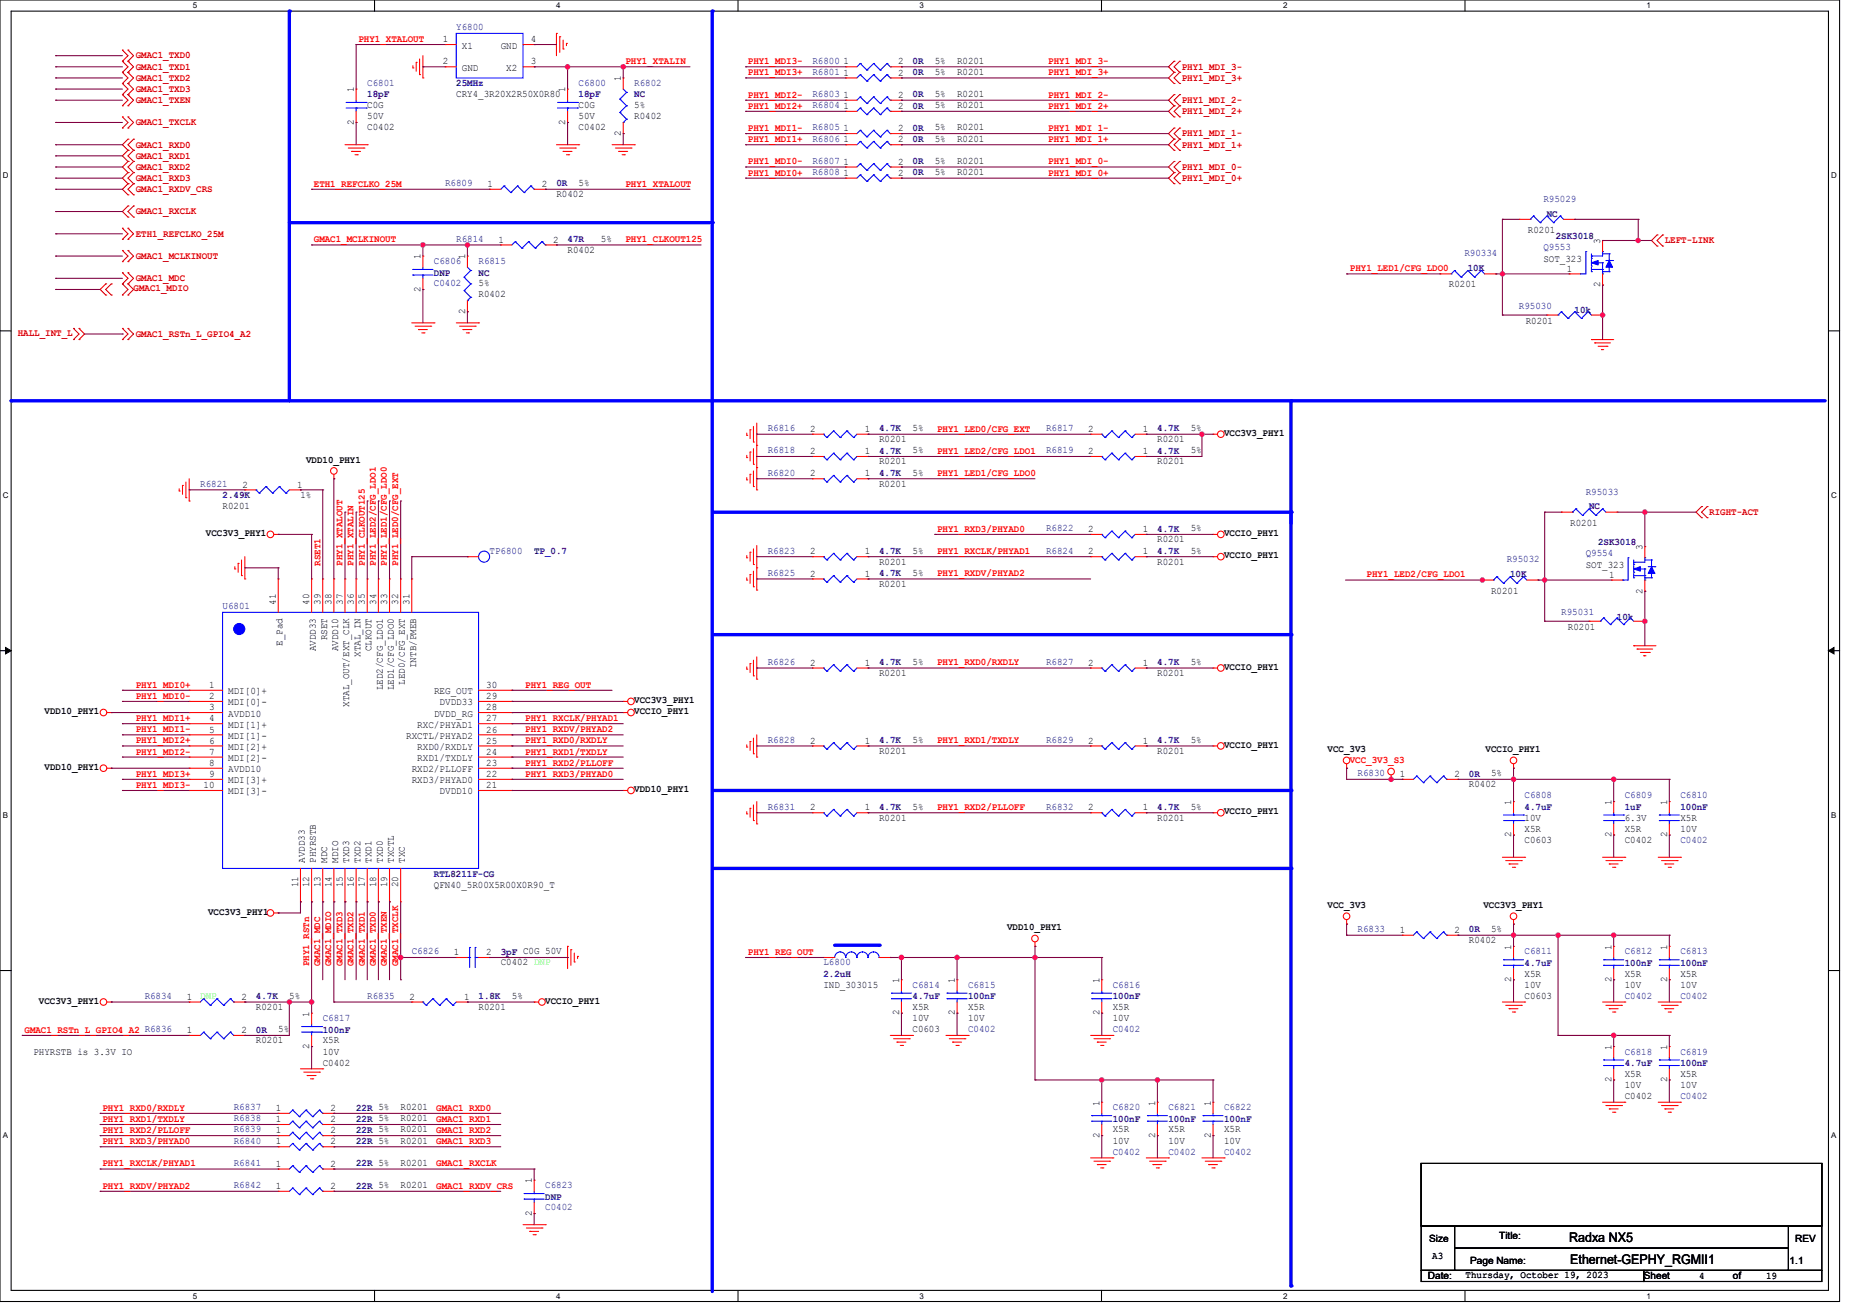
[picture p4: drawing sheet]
<svg xmlns="http://www.w3.org/2000/svg" width="297mm" height="210mm" viewBox="0 0 297 210" stroke-linecap="round" stroke-linejoin="round" font-family="sans-serif">
<defs><g id="words">
<g font-size="2.1">
<text x="250.7" y="198.4">Radxa NX5</text>
<text x="250.9" y="201.9">Ethernet-GEPHY_RGMII1</text>
</g>
<g font-size="1.6" fill="#000080">
<text x="72.9" y="4.8">Y6800</text>
<text x="129.8" y="11.9">R6801</text>
<text x="129.8" y="10.2">R6800</text>
<text x="145.8" y="10.2">0R</text>
<text x="58.7" y="13.7">C6801</text>
<text x="58.7" y="15.6">18pF</text>
<text x="72.9" y="13.8">25MHz</text>
<text x="92.4" y="13.7">C6800</text>
<text x="92.4" y="15.6">18pF</text>
<text x="101.3" y="13.7">R6802</text>
<text x="101.3" y="15.6">NC</text>
<text x="129.8" y="15.5">R6803</text>
<text x="129.8" y="17.3">R6804</text>
<text x="145.8" y="15.6">0R</text>
<text x="145.8" y="12">0R</text>
<text x="145.8" y="17.3">0R</text>
<text x="129.8" y="22.6">R6806</text>
<text x="129.8" y="20.8">R6805</text>
<text x="145.8" y="22.7">0R</text>
<text x="145.8" y="20.9">0R</text>
<text x="71.1" y="29.7">R6809</text>
<text x="88.9" y="29.8">0R</text>
<text x="129.8" y="26.2">R6807</text>
<text x="129.8" y="27.9">R6808</text>
<text x="145.8" y="26.2">0R</text>
<text x="145.8" y="28">0R</text>
<text x="246.6" y="32.2">R95029</text>
<text x="247.1" y="34.6">NC</text>
<text x="72.9" y="38.6">R6814</text>
<text x="90.7" y="38.7">47R</text>
<text x="234" y="40.9">R90334</text>
<text x="246.6" y="39.9">Q9553</text>
<text x="248.5" y="38.1">2SK3018</text>
<text x="69.3" y="42.2">C6806</text>
<text x="69.3" y="44">DNP</text>
<text x="69.3" y="45.7">C0402</text>
<text x="76.4" y="42.2">R6815</text>
<text x="76.4" y="44">NC</text>
<text x="234.5" y="43.3">10K</text>
<text x="242.7" y="49.3">R95030</text>
<text x="251.6" y="50">10k</text>
<text x="122.7" y="68.8">R6816</text>
<text x="140.5" y="68.9">4.7K</text>
<text x="167.1" y="68.8">R6817</text>
<text x="184.9" y="68.9">4.7K</text>
<text x="32" y="77.7">R6821</text>
<text x="122.7" y="72.4">R6818</text>
<text x="122.7" y="75.9">R6820</text>
<text x="140.5" y="72.5">4.7K</text>
<text x="140.5" y="76">4.7K</text>
<text x="167.1" y="72.4">R6819</text>
<text x="184.9" y="72.5">4.7K</text>
<text x="35.6" y="79.6">2.49K</text>
<text x="253.3" y="79">R95033</text>
<text x="253.9" y="81.3">NC</text>
<text x="78.2" y="88.4">TP6800</text>
<text x="85.3" y="88.5">TP_0.7</text>
<text x="122.7" y="88.4">R6823</text>
<text x="140.5" y="88.5">4.7K</text>
<text x="167.1" y="88.4">R6824</text>
<text x="167.1" y="84.8">R6822</text>
<text x="184.9" y="88.5">4.7K</text>
<text x="184.9" y="84.9">4.7K</text>
<text x="240.7" y="89.8">R95032</text>
<text x="253.3" y="88.8">Q9554</text>
<text x="255.3" y="87">2SK3018</text>
<text x="122.7" y="91.9">R6825</text>
<text x="140.5" y="92">4.7K</text>
<text x="241.3" y="92.2">10K</text>
<text x="35.6" y="97.3">U6801</text>
<text x="249.4" y="98.2">R95031</text>
<text x="258.3" y="98.9">10k</text>
<text x="122.7" y="106.2">R6826</text>
<text x="140.5" y="106.2">4.7K</text>
<text x="167.1" y="106.2">R6827</text>
<text x="184.9" y="106.2">4.7K</text>
<text x="122.7" y="118.6">R6828</text>
<text x="140.5" y="118.7">4.7K</text>
<text x="167.1" y="118.6">R6829</text>
<text x="184.9" y="118.7">4.7K</text>
<text x="216.9" y="124">R6830</text>
<text x="234.7" y="124">0R</text>
<text x="122.7" y="129.3">R6831</text>
<text x="140.5" y="129.3">4.7K</text>
<text x="167.1" y="129.3">R6832</text>
<text x="184.9" y="129.3">4.7K</text>
<text x="243.6" y="127.5">C6808</text>
<text x="243.6" y="129.3">4.7uF</text>
<text x="259.6" y="127.5">C6809</text>
<text x="259.6" y="129.3">1uF</text>
<text x="268.5" y="127.5">C6810</text>
<text x="268.5" y="129.3">100nF</text>
<text x="268.5" y="134.6">C0402</text>
<text x="69.3" y="140">RTL8211F-CG</text>
<text x="216.9" y="148.8">R6833</text>
<text x="234.7" y="148.9">0R</text>
<text x="65.8" y="152.4">C6826</text>
<text x="80" y="152.5">3pF C0G 50V</text>
<text x="131.6" y="154.2">L6800</text>
<text x="243.6" y="152.4">C6811</text>
<text x="243.6" y="154.2">4.7uF</text>
<text x="259.6" y="152.4">C6812</text>
<text x="259.6" y="154.2">100nF</text>
<text x="268.5" y="152.4">C6813</text>
<text x="268.5" y="154.2">100nF</text>
<text x="23.1" y="159.5">R6834</text>
<text x="40.9" y="159.6">4.7K</text>
<text x="58.7" y="159.5">R6835</text>
<text x="76.4" y="159.6">1.8K</text>
<text x="131.6" y="156">2.2uH</text>
<text x="145.8" y="157.7">C6814</text>
<text x="145.8" y="159.6">4.7uF</text>
<text x="154.7" y="157.7">C6815</text>
<text x="154.7" y="159.6">100nF</text>
<text x="177.8" y="157.7">C6816</text>
<text x="177.8" y="159.6">100nF</text>
<text x="259.6" y="159.5">C0402</text>
<text x="268.5" y="159.5">C0402</text>
<text x="40.9" y="164.9">0R</text>
<text x="51.6" y="163.1">C6817</text>
<text x="51.6" y="164.9">100nF</text>
<text x="154.7" y="164.8">C0402</text>
<text x="177.8" y="164.8">C0402</text>
<text x="259.6" y="168.4">C6818</text>
<text x="259.6" y="170.2">4.7uF</text>
<text x="268.5" y="168.4">C6819</text>
<text x="268.5" y="170.2">100nF</text>
<text x="37.3" y="179.1">R6838</text>
<text x="37.3" y="177.3">R6837</text>
<text x="56.9" y="179.1">22R 5%</text>
<text x="56.9" y="177.4">22R 5%</text>
<text x="177.8" y="177.3">C6820</text>
<text x="177.8" y="179.1">100nF</text>
<text x="186.7" y="177.3">C6821</text>
<text x="186.7" y="179.1">100nF</text>
<text x="195.6" y="177.3">C6822</text>
<text x="195.6" y="179.1">100nF</text>
<text x="268.5" y="175.5">C0402</text>
<text x="37.3" y="180.8">R6839</text>
<text x="37.3" y="182.6">R6840</text>
<text x="56.9" y="180.9">22R 5%</text>
<text x="56.9" y="182.7">22R 5%</text>
<text x="177.8" y="184.4">C0402</text>
<text x="186.7" y="184.4">C0402</text>
<text x="195.6" y="184.4">C0402</text>
<text x="37.3" y="189.7">R6842</text>
<text x="37.3" y="186.2">R6841</text>
<text x="56.9" y="189.8">22R 5%</text>
<text x="56.9" y="186.2">22R 5%</text>
<text x="87.1" y="189.7">C6823</text>
<text x="87.1" y="191.6">DNP</text>
<text x="87.1" y="193.3">C0402</text>
</g>
<g font-size="1.6" fill="#d50000">
<text x="21.7" y="9.3">GMAC1_TXD0</text>
<text x="21.7" y="11.1">GMAC1_TXD1</text>
<text x="188.8" y="11.1">PHY1_MDI_3-</text>
<text x="21.7" y="12.9">GMAC1_TXD2</text>
<text x="21.7" y="14.7">GMAC1_TXD3</text>
<text x="21.7" y="16.4">GMAC1_TXEN</text>
<text x="188.8" y="12.9">PHY1_MDI_3+</text>
<text x="188.8" y="16.4">PHY1_MDI_2-</text>
<text x="21.7" y="20">GMAC1_TXCLK</text>
<text x="21.7" y="23.6">GMAC1_RXD0</text>
<text x="188.8" y="18.2">PHY1_MDI_2+</text>
<text x="188.8" y="21.8">PHY1_MDI_1-</text>
<text x="188.8" y="23.6">PHY1_MDI_1+</text>
<text x="21.7" y="27.1">GMAC1_RXD2</text>
<text x="21.7" y="28.9">GMAC1_RXD3</text>
<text x="21.7" y="25.3">GMAC1_RXD1</text>
<text x="188.8" y="27.1">PHY1_MDI_0-</text>
<text x="188.8" y="28.9">PHY1_MDI_0+</text>
<text x="21.7" y="34.2">GMAC1_RXCLK</text>
<text x="21.7" y="30.7">GMAC1_RXDV_CRS</text>
<text x="21.7" y="41.3">GMAC1_MCLKINOUT</text>
<text x="21.7" y="37.8">ETH1_REFCLKO_25M</text>
<text x="266" y="38.9">LEFT-LINK</text>
<text x="21.3" y="46.5">GMAC1_MDIO</text>
<text x="21.7" y="44.9">GMAC1_MDC</text>
<text x="2.8" y="53.6">HALL_INT_L</text>
<text x="21.7" y="53.8">GMAC1_RSTn_L_GPIO4_A2</text>
<text x="273.1" y="82.2">RIGHT-ACT</text>
</g>
<g font-size="1.6" fill="#f00">
<text x="57.3" y="6.7">PHY1_XTALOUT</text>
<text x="99.9" y="10.3">PHY1_XTALIN</text>
<text x="119.5" y="10.3">PHY1_MDI3-</text>
<text x="167.5" y="10.3">PHY1_MDI_3-</text>
<text x="119.5" y="15.6">PHY1_MDI2-</text>
<text x="119.5" y="17.4">PHY1_MDI2+</text>
<text x="119.5" y="12">PHY1_MDI3+</text>
<text x="167.5" y="12">PHY1_MDI_3+</text>
<text x="167.5" y="15.6">PHY1_MDI_2-</text>
<text x="167.5" y="17.4">PHY1_MDI_2+</text>
<text x="119.5" y="20.9">PHY1_MDI1-</text>
<text x="119.5" y="22.7">PHY1_MDI1+</text>
<text x="167.5" y="20.9">PHY1_MDI_1-</text>
<text x="167.5" y="22.7">PHY1_MDI_1+</text>
<text x="50.1" y="29.8">ETH1_REFCLKO_25M</text>
<text x="99.9" y="29.8">PHY1_XTALOUT</text>
<text x="119.5" y="26.3">PHY1_MDI0-</text>
<text x="119.5" y="28">PHY1_MDI0+</text>
<text x="167.5" y="26.3">PHY1_MDI_0-</text>
<text x="167.5" y="28">PHY1_MDI_0+</text>
<text x="50.1" y="38.7">GMAC1_MCLKINOUT</text>
<text x="99.9" y="38.7">PHY1_CLKOUT125</text>
<text x="215.7" y="43.3">PHY1_LED1/CFG_LDO0</text>
<text x="149.7" y="68.9">PHY1_LED0/CFG_EXT</text>
<text x="149.7" y="72.5">PHY1_LED2/CFG_LDO1</text>
<text x="149.7" y="76">PHY1_LED1/CFG_LDO0</text>
<text x="149.7" y="88.5">PHY1_RXCLK/PHYAD1</text>
<text x="149.7" y="84.9">PHY1_RXD3/PHYAD0</text>
<text x="51.2" y="90.3" transform="rotate(-90 51.2 90.3)">RSET1</text>
<text x="54.7" y="90.3" transform="rotate(-90 54.7 90.3)">PHY1_XTALOUT</text>
<text x="56.5" y="90.3" transform="rotate(-90 56.5 90.3)">PHY1_XTALIN</text>
<text x="58.3" y="90.3" transform="rotate(-90 58.3 90.3)">PHY1_CLKOUT125</text>
<text x="60" y="90.3" transform="rotate(-90 60 90.3)">PHY1_LED2/CFG_LDO1</text>
<text x="61.8" y="90.3" transform="rotate(-90 61.8 90.3)">PHY1_LED1/CFG_LDO0</text>
<text x="63.6" y="90.3" transform="rotate(-90 63.6 90.3)">PHY1_LED0/CFG_EXT</text>
<text x="149.7" y="92">PHY1_RXDV/PHYAD2</text>
<text x="218.3" y="92.2">PHY1_LED2/CFG_LDO1</text>
<text x="149.7" y="106.3">PHY1_RXD0/RXDLY</text>
<text x="21.7" y="111.6">PHY1_MDI0-</text>
<text x="21.7" y="109.8">PHY1_MDI0+</text>
<text x="83.9" y="109.8">PHY1_REG_OUT</text>
<text x="21.7" y="118.7">PHY1_MDI2+</text>
<text x="21.7" y="116.9">PHY1_MDI1-</text>
<text x="21.7" y="115.2">PHY1_MDI1+</text>
<text x="83.9" y="118.7">PHY1_RXD0/RXDLY</text>
<text x="83.9" y="116.9">PHY1_RXDV/PHYAD2</text>
<text x="83.9" y="115.2">PHY1_RXCLK/PHYAD1</text>
<text x="149.7" y="118.7">PHY1_RXD1/TXDLY</text>
<text x="21.7" y="125.8">PHY1_MDI3-</text>
<text x="21.7" y="124">PHY1_MDI3+</text>
<text x="21.7" y="120.5">PHY1_MDI2-</text>
<text x="83.9" y="124">PHY1_RXD3/PHYAD0</text>
<text x="83.9" y="120.5">PHY1_RXD1/TXDLY</text>
<text x="83.9" y="122.3">PHY1_RXD2/PLLOFF</text>
<text x="215.7" y="121.9">VCC_3V3_S3</text>
<text x="149.7" y="129.4">PHY1_RXD2/PLLOFF</text>
<text x="49.4" y="154.3" transform="rotate(-90 49.4 154.3)">PHY1_RSTn</text>
<text x="51.1" y="154.3" transform="rotate(-90 51.1 154.3)">GMAC1_MDC</text>
<text x="52.9" y="154.3" transform="rotate(-90 52.9 154.3)">GMAC1_MDIO</text>
<text x="54.7" y="154.3" transform="rotate(-90 54.7 154.3)">GMAC1_TXD3</text>
<text x="56.5" y="154.3" transform="rotate(-90 56.5 154.3)">GMAC1_TXD2</text>
<text x="58.3" y="154.3" transform="rotate(-90 58.3 154.3)">GMAC1_TXD1</text>
<text x="60" y="154.3" transform="rotate(-90 60 154.3)">GMAC1_TXD0</text>
<text x="61.8" y="154.3" transform="rotate(-90 61.8 154.3)">GMAC1_TXEN</text>
<text x="63.6" y="154.3" transform="rotate(-90 63.6 154.3)">GMAC1_TXCLK</text>
<text x="119.5" y="152.5">PHY1_REG_OUT</text>
<text x="3.9" y="164.9">GMAC1_RSTn_L_GPIO4_A2 R6836</text>
<text x="16.4" y="179.2">PHY1_RXD1/TXDLY</text>
<text x="16.4" y="177.4">PHY1_RXD0/RXDLY</text>
<text x="69.7" y="179.2">GMAC1_RXD1</text>
<text x="69.7" y="177.4">GMAC1_RXD0</text>
<text x="16.4" y="182.7">PHY1_RXD3/PHYAD0</text>
<text x="16.4" y="180.9">PHY1_RXD2/PLLOFF</text>
<text x="69.7" y="180.9">GMAC1_RXD2</text>
<text x="69.7" y="182.7">GMAC1_RXD3</text>
<text x="16.4" y="189.8">PHY1_RXDV/PHYAD2</text>
<text x="16.4" y="186.3">PHY1_RXCLK/PHYAD1</text>
<text x="69.7" y="186.3">GMAC1_RXCLK</text>
<text x="69.7" y="189.8">GMAC1_RXDV_CRS</text>
</g>
<g font-size="1.6">
<text x="70.8" y="6.7">1</text>
<text x="70.8" y="10.3">2</text>
<text x="73.8" y="7.7">X1</text>
<text x="73.8" y="11.3">GND</text>
<text x="80" y="7.7">GND</text>
<text x="80.9" y="11.3">X2</text>
<text x="84.8" y="10.3">3</text>
<text x="84.8" y="6.7">4</text>
<text x="134.8" y="10.3">1</text>
<text x="143.5" y="10.3">2</text>
<text x="149.3" y="11.9">5%</text>
<text x="149.3" y="10.2">5%</text>
<text x="152.9" y="11.9">R0201</text>
<text x="152.9" y="10.2">R0201</text>
<text x="56.5" y="14.8" transform="rotate(-90 56.5 14.8)">1</text>
<text x="58.7" y="17.3">C0G</text>
<text x="72.9" y="15.5">CRY4_3R20X2R50X0R80</text>
<text x="90.3" y="14.8" transform="rotate(-90 90.3 14.8)">1</text>
<text x="92.4" y="17.3">C0G</text>
<text x="99.2" y="13" transform="rotate(-90 99.2 13)">1</text>
<text x="101.3" y="17.3">5%</text>
<text x="134.8" y="15.6">1</text>
<text x="134.8" y="12.1">1</text>
<text x="134.8" y="17.4">1</text>
<text x="143.5" y="15.6">2</text>
<text x="143.5" y="12.1">2</text>
<text x="143.5" y="17.4">2</text>
<text x="149.3" y="15.5">5%</text>
<text x="149.3" y="17.3">5%</text>
<text x="152.9" y="15.5">R0201</text>
<text x="152.9" y="17.3">R0201</text>
<text x="56.5" y="19.9" transform="rotate(-90 56.5 19.9)">2</text>
<text x="58.7" y="20.8">C0402</text>
<text x="58.7" y="19">50V</text>
<text x="90.3" y="19.9" transform="rotate(-90 90.3 19.9)">2</text>
<text x="92.4" y="20.8">C0402</text>
<text x="92.4" y="19">50V</text>
<text x="99.2" y="21.7" transform="rotate(-90 99.2 21.7)">2</text>
<text x="101.3" y="19">R0402</text>
<text x="134.8" y="22.7">1</text>
<text x="134.8" y="21">1</text>
<text x="143.5" y="22.7">2</text>
<text x="143.5" y="21">2</text>
<text x="149.3" y="22.6">5%</text>
<text x="149.3" y="20.8">5%</text>
<text x="152.9" y="22.6">R0201</text>
<text x="152.9" y="20.8">R0201</text>
<text x="77.9" y="29.9">1</text>
<text x="86.6" y="29.9">2</text>
<text x="92.4" y="29.7">5%</text>
<text x="134.8" y="26.3">1</text>
<text x="134.8" y="28.1">1</text>
<text x="143.5" y="26.3">2</text>
<text x="143.5" y="28.1">2</text>
<text x="149.3" y="26.2">5%</text>
<text x="149.3" y="27.9">5%</text>
<text x="152.9" y="26.2">R0201</text>
<text x="152.9" y="27.9">R0201</text>
<text x="88.9" y="31.5">R0402</text>
<text x="67.2" y="41.4" transform="rotate(-90 67.2 41.4)">1</text>
<text x="74.3" y="41.4" transform="rotate(-90 74.3 41.4)">1</text>
<text x="79.6" y="38.7">1</text>
<text x="88.4" y="38.7">2</text>
<text x="90.7" y="40.4">R0402</text>
<text x="96" y="38.6">5%</text>
<text x="244.1" y="37.2">R0201</text>
<text x="246.6" y="41.8">SOT_323</text>
<text x="255.7" y="38.9" transform="rotate(-90 255.7 38.9)">3</text>
<text x="67.2" y="46.6" transform="rotate(-90 67.2 46.6)">2</text>
<text x="76.4" y="47.5">R0402</text>
<text x="76.4" y="45.7">5%</text>
<text x="231.5" y="45.9">R0201</text>
<text x="250.3" y="43.4">1</text>
<text x="255.7" y="45.9" transform="rotate(-90 255.7 45.9)">2</text>
<text x="74.3" y="50.2" transform="rotate(-90 74.3 50.2)">2</text>
<text x="243.7" y="51.8">R0201</text>
<text x="129.4" y="69">2</text>
<text x="138.1" y="69">1</text>
<text x="140.5" y="70.6">R0201</text>
<text x="145.8" y="68.8">5%</text>
<text x="173.9" y="69">2</text>
<text x="182.6" y="69">1</text>
<text x="184.9" y="70.6">R0201</text>
<text x="190.2" y="68.8">5%</text>
<text x="195.6" y="69.6">VCC3V3_PHY1</text>
<text x="38.8" y="77.9">2</text>
<text x="47.5" y="77.9">1</text>
<text x="48.9" y="73.9">VDD10_PHY1</text>
<text x="129.4" y="72.5">2</text>
<text x="129.4" y="76.1">2</text>
<text x="138.1" y="72.5">1</text>
<text x="138.1" y="76.1">1</text>
<text x="140.5" y="74.2">R0201</text>
<text x="140.5" y="77.7">R0201</text>
<text x="145.8" y="72.4">5%</text>
<text x="145.8" y="75.9">5%</text>
<text x="173.9" y="72.5">2</text>
<text x="182.6" y="72.5">1</text>
<text x="184.9" y="74.2">R0201</text>
<text x="190.2" y="72.4">5%</text>
<text x="35.6" y="81.3">R0201</text>
<text x="48" y="79.5">1%</text>
<text x="250.9" y="83.9">R0201</text>
<text x="32.9" y="85.6">VCC3V3_PHY1</text>
<text x="129.4" y="88.5">2</text>
<text x="138.1" y="88.5">1</text>
<text x="145.8" y="88.4">5%</text>
<text x="173.9" y="88.5">2</text>
<text x="173.9" y="85">2</text>
<text x="182.6" y="88.5">1</text>
<text x="182.6" y="85">1</text>
<text x="184.9" y="86.6">R0201</text>
<text x="190.2" y="88.4">5%</text>
<text x="190.2" y="84.8">5%</text>
<text x="195.6" y="85.6">VCCIO_PHY1</text>
<text x="195.6" y="89.2">VCCIO_PHY1</text>
<text x="262.4" y="87.8" transform="rotate(-90 262.4 87.8)">3</text>
<text x="129.4" y="92.1">2</text>
<text x="138.1" y="92.1">1</text>
<text x="140.5" y="90.2">R0201</text>
<text x="140.5" y="93.7">R0201</text>
<text x="145.8" y="91.9">5%</text>
<text x="184.9" y="90.2">R0201</text>
<text x="238.2" y="94.8">R0201</text>
<text x="253.3" y="90.7">SOT_323</text>
<text x="257.1" y="92.3">1</text>
<text x="262.4" y="94.8" transform="rotate(-90 262.4 94.8)">2</text>
<text x="44.1" y="96.5" transform="rotate(-90 44.1 96.5)">41</text>
<text x="49.4" y="96.5" transform="rotate(-90 49.4 96.5)">40</text>
<text x="51.2" y="96.5" transform="rotate(-90 51.2 96.5)">39</text>
<text x="53" y="96.5" transform="rotate(-90 53 96.5)">38</text>
<text x="54.7" y="96.5" transform="rotate(-90 54.7 96.5)">37</text>
<text x="56.5" y="96.5" transform="rotate(-90 56.5 96.5)">36</text>
<text x="58.3" y="96.5" transform="rotate(-90 58.3 96.5)">35</text>
<text x="60.1" y="96.5" transform="rotate(-90 60.1 96.5)">34</text>
<text x="61.9" y="96.5" transform="rotate(-90 61.9 96.5)">33</text>
<text x="63.6" y="96.5" transform="rotate(-90 63.6 96.5)">32</text>
<text x="65.4" y="96.5" transform="rotate(-90 65.4 96.5)">31</text>
<text x="250.5" y="100.7">R0201</text>
<text x="45.1" y="103.1" transform="rotate(-90 45.1 103.1)">E_Pad</text>
<text x="50.5" y="104" transform="rotate(-90 50.5 104)">AVDD33</text>
<text x="52.2" y="102.2" transform="rotate(-90 52.2 102.2)">RSET</text>
<text x="54" y="104" transform="rotate(-90 54 104)">AVDD10</text>
<text x="57.6" y="104.9" transform="rotate(-90 57.6 104.9)">XTAL_IN</text>
<text x="59.4" y="104" transform="rotate(-90 59.4 104)">CLKOUT</text>
<text x="66.5" y="106.7" transform="rotate(-90 66.5 106.7)">INTB/PMEB</text>
<text x="129.4" y="106.3">2</text>
<text x="138.1" y="106.3">1</text>
<text x="140.5" y="107.9">R0201</text>
<text x="145.8" y="106.2">5%</text>
<text x="173.9" y="106.3">2</text>
<text x="182.6" y="106.3">1</text>
<text x="184.9" y="107.9">R0201</text>
<text x="190.2" y="106.2">5%</text>
<text x="195.6" y="106.9">VCCIO_PHY1</text>
<text x="33.4" y="109.9">1</text>
<text x="33.4" y="111.6">2</text>
<text x="33.4" y="113.4">3</text>
<text x="36.4" y="110.9">MDI[0]+</text>
<text x="36.4" y="112.6">MDI[0]-</text>
<text x="55.8" y="112.9" transform="rotate(-90 55.8 112.9)">XTAL_OUT/EXT_CLK</text>
<text x="61.1" y="110.2" transform="rotate(-90 61.1 110.2)">LED2/CFG_LDO1</text>
<text x="62.9" y="110.2" transform="rotate(-90 62.9 110.2)">LED1/CFG_LDO0</text>
<text x="64.7" y="109.4" transform="rotate(-90 64.7 109.4)">LED0/CFG_EXT</text>
<text x="69.3" y="110.9">REG_OUT</text>
<text x="70.2" y="112.6">DVDD33</text>
<text x="77.7" y="113.4">28</text>
<text x="77.7" y="111.6">29</text>
<text x="77.7" y="109.9">30</text>
<text x="101.3" y="112.3">VCC3V3_PHY1</text>
<text x="7.1" y="114.1">VDD10_PHY1</text>
<text x="33.4" y="115.2">4</text>
<text x="33.4" y="117">5</text>
<text x="33.4" y="118.8">6</text>
<text x="36.4" y="114.4">AVDD10</text>
<text x="36.4" y="116.2">MDI[1]+</text>
<text x="36.4" y="118">MDI[1]-</text>
<text x="36.4" y="119.8">MDI[2]+</text>
<text x="64.9" y="118">RXCTL/PHYAD2</text>
<text x="66.7" y="119.8">RXD0/RXDLY</text>
<text x="66.7" y="116.2">RXC/PHYAD1</text>
<text x="69.3" y="114.4">DVDD_RG</text>
<text x="77.7" y="118.8">25</text>
<text x="77.7" y="117">26</text>
<text x="77.7" y="115.2">27</text>
<text x="101.3" y="114.1">VCCIO_PHY1</text>
<text x="129.4" y="118.8">2</text>
<text x="138.1" y="118.8">1</text>
<text x="145.8" y="118.6">5%</text>
<text x="173.9" y="118.8">2</text>
<text x="182.6" y="118.8">1</text>
<text x="190.2" y="118.6">5%</text>
<text x="195.6" y="119.4">VCCIO_PHY1</text>
<text x="7.1" y="122.9">VDD10_PHY1</text>
<text x="32.5" y="125.9">10</text>
<text x="33.4" y="120.5">7</text>
<text x="33.4" y="122.3">8</text>
<text x="33.4" y="124.1">9</text>
<text x="36.4" y="121.5">MDI[2]-</text>
<text x="36.4" y="123.3">AVDD10</text>
<text x="36.4" y="125.1">MDI[3]+</text>
<text x="65.8" y="125.1">RXD3/PHYAD0</text>
<text x="65.8" y="123.3">RXD2/PLLOFF</text>
<text x="66.7" y="121.5">RXD1/TXDLY</text>
<text x="77.7" y="125.9">21</text>
<text x="77.7" y="124.1">22</text>
<text x="77.7" y="122.3">23</text>
<text x="77.7" y="120.5">24</text>
<text x="140.5" y="120.4">R0201</text>
<text x="184.9" y="120.4">R0201</text>
<text x="212.1" y="120.1">VCC_3V3</text>
<text x="223.7" y="124.1">1</text>
<text x="232.4" y="124.1">2</text>
<text x="234.7" y="125.7">R0402</text>
<text x="237.3" y="120.1">VCCIO_PHY1</text>
<text x="238.2" y="124">5%</text>
<text x="36.4" y="126.9">MDI[3]-</text>
<text x="70.2" y="126.9">DVDD10</text>
<text x="101.3" y="126.5">VDD10_PHY1</text>
<text x="129.4" y="129.4">2</text>
<text x="138.1" y="129.4">1</text>
<text x="140.5" y="131.1">R0201</text>
<text x="145.8" y="129.3">5%</text>
<text x="173.9" y="129.4">2</text>
<text x="182.6" y="129.4">1</text>
<text x="184.9" y="131.1">R0201</text>
<text x="190.2" y="129.3">5%</text>
<text x="195.6" y="130.1">VCCIO_PHY1</text>
<text x="241.4" y="128.6" transform="rotate(-90 241.4 128.6)">1</text>
<text x="243.6" y="131.1">10V</text>
<text x="257.4" y="128.6" transform="rotate(-90 257.4 128.6)">1</text>
<text x="259.6" y="131.1">6.3V</text>
<text x="266.3" y="128.6" transform="rotate(-90 266.3 128.6)">1</text>
<text x="268.5" y="131.1">X5R</text>
<text x="48.7" y="137.8" transform="rotate(-90 48.7 137.8)">AVDD33</text>
<text x="50.5" y="137.8" transform="rotate(-90 50.5 137.8)">PHYRSTB</text>
<text x="52.2" y="137.8" transform="rotate(-90 52.2 137.8)">MDC</text>
<text x="54" y="137.8" transform="rotate(-90 54 137.8)">MDIO</text>
<text x="55.8" y="137.8" transform="rotate(-90 55.8 137.8)">TXD3</text>
<text x="57.6" y="137.8" transform="rotate(-90 57.6 137.8)">TXD2</text>
<text x="59.4" y="137.8" transform="rotate(-90 59.4 137.8)">TXD1</text>
<text x="61.1" y="137.8" transform="rotate(-90 61.1 137.8)">TXD0</text>
<text x="62.9" y="137.8" transform="rotate(-90 62.9 137.8)">TXCTL</text>
<text x="64.7" y="137.8" transform="rotate(-90 64.7 137.8)">TXC</text>
<text x="241.4" y="133.7" transform="rotate(-90 241.4 133.7)">2</text>
<text x="243.6" y="134.6">C0603</text>
<text x="243.6" y="132.8">X5R</text>
<text x="257.4" y="133.7" transform="rotate(-90 257.4 133.7)">2</text>
<text x="259.6" y="134.6">C0402</text>
<text x="259.6" y="132.8">X5R</text>
<text x="266.3" y="133.7" transform="rotate(-90 266.3 133.7)">2</text>
<text x="268.5" y="132.8">10V</text>
<text x="47.6" y="141.7" transform="rotate(-90 47.6 141.7)">11</text>
<text x="49.4" y="141.7" transform="rotate(-90 49.4 141.7)">12</text>
<text x="51.2" y="141.7" transform="rotate(-90 51.2 141.7)">13</text>
<text x="53" y="141.7" transform="rotate(-90 53 141.7)">14</text>
<text x="54.7" y="141.7" transform="rotate(-90 54.7 141.7)">15</text>
<text x="56.5" y="141.7" transform="rotate(-90 56.5 141.7)">16</text>
<text x="58.3" y="141.7" transform="rotate(-90 58.3 141.7)">17</text>
<text x="60.1" y="141.7" transform="rotate(-90 60.1 141.7)">18</text>
<text x="61.9" y="141.7" transform="rotate(-90 61.9 141.7)">19</text>
<text x="63.6" y="141.7" transform="rotate(-90 63.6 141.7)">20</text>
<text x="69.3" y="141.7">QFN40_5R00X5R00X0R90_T</text>
<text x="33.3" y="146.1">VCC3V3_PHY1</text>
<text x="160.9" y="148.5">VDD10_PHY1</text>
<text x="212.1" y="145">VCC_3V3</text>
<text x="223.7" y="149">1</text>
<text x="232.4" y="149">2</text>
<text x="237" y="145">VCC3V3_PHY1</text>
<text x="238.2" y="148.8">5%</text>
<text x="72.5" y="152.5">1</text>
<text x="77.7" y="152.5">2</text>
<text x="80" y="154.2">C0402 DNP</text>
<text x="234.7" y="150.6">R0402</text>
<text x="241.4" y="151.7" transform="rotate(-90 241.4 151.7)">1</text>
<text x="243.6" y="156">X5R</text>
<text x="257.4" y="151.7" transform="rotate(-90 257.4 151.7)">1</text>
<text x="259.6" y="156">X5R</text>
<text x="266.3" y="151.7" transform="rotate(-90 266.3 151.7)">1</text>
<text x="268.5" y="156">X5R</text>
<text x="6.2" y="160.3">VCC3V3_PHY1</text>
<text x="29.9" y="159.6">1</text>
<text x="38.6" y="159.6">2</text>
<text x="40.9" y="161.3">R0201</text>
<text x="46.2" y="159.5">5%</text>
<text x="65.4" y="159.6">2</text>
<text x="74.1" y="159.6">1</text>
<text x="76.4" y="161.3">R0201</text>
<text x="81.8" y="159.5">5%</text>
<text x="87.1" y="160.3">VCCIO_PHY1</text>
<text x="131.6" y="157.7">IND_303015</text>
<text x="143.6" y="157" transform="rotate(-90 143.6 157)">1</text>
<text x="145.8" y="161.3">X5R</text>
<text x="152.5" y="157" transform="rotate(-90 152.5 157)">1</text>
<text x="154.7" y="161.3">X5R</text>
<text x="175.7" y="157" transform="rotate(-90 175.7 157)">1</text>
<text x="177.8" y="161.3">X5R</text>
<text x="241.4" y="156.8" transform="rotate(-90 241.4 156.8)">2</text>
<text x="243.6" y="159.5">C0603</text>
<text x="243.6" y="157.7">10V</text>
<text x="257.4" y="156.8" transform="rotate(-90 257.4 156.8)">2</text>
<text x="259.6" y="157.7">10V</text>
<text x="266.3" y="156.8" transform="rotate(-90 266.3 156.8)">2</text>
<text x="268.5" y="157.7">10V</text>
<text x="29.9" y="165">1</text>
<text x="38.6" y="165">2</text>
<text x="40.9" y="166.6">R0201</text>
<text x="44.4" y="164.8">5%</text>
<text x="49.4" y="167.5" transform="rotate(-90 49.4 167.5)">2</text>
<text x="49.4" y="162.3" transform="rotate(-90 49.4 162.3)">1</text>
<text x="51.6" y="166.6">X5R</text>
<text x="143.6" y="162.2" transform="rotate(-90 143.6 162.2)">2</text>
<text x="145.8" y="164.8">C0603</text>
<text x="145.8" y="163.1">10V</text>
<text x="152.5" y="162.2" transform="rotate(-90 152.5 162.2)">2</text>
<text x="154.7" y="163.1">10V</text>
<text x="175.7" y="162.2" transform="rotate(-90 175.7 162.2)">2</text>
<text x="177.8" y="163.1">10V</text>
<text x="257.4" y="167.7" transform="rotate(-90 257.4 167.7)">1</text>
<text x="266.3" y="167.7" transform="rotate(-90 266.3 167.7)">1</text>
<text x="5.3" y="168.4">PHYRSTB is 3.3V IO</text>
<text x="51.6" y="170.2">C0402</text>
<text x="51.6" y="168.4">10V</text>
<text x="257.4" y="172.8" transform="rotate(-90 257.4 172.8)">2</text>
<text x="259.6" y="172">X5R</text>
<text x="259.6" y="173.7">10V</text>
<text x="266.3" y="172.8" transform="rotate(-90 266.3 172.8)">2</text>
<text x="268.5" y="172">X5R</text>
<text x="268.5" y="173.7">10V</text>
<text x="44.1" y="179.2">1</text>
<text x="44.1" y="177.4">1</text>
<text x="52.8" y="179.2">2</text>
<text x="52.8" y="177.4">2</text>
<text x="64" y="179.1">R0201</text>
<text x="64" y="177.3">R0201</text>
<text x="175.7" y="176.6" transform="rotate(-90 175.7 176.6)">1</text>
<text x="184.5" y="176.6" transform="rotate(-90 184.5 176.6)">1</text>
<text x="193.4" y="176.6" transform="rotate(-90 193.4 176.6)">1</text>
<text x="259.6" y="175.5">C0402</text>
<text x="44.1" y="181">1</text>
<text x="44.1" y="182.8">1</text>
<text x="52.8" y="181">2</text>
<text x="52.8" y="182.8">2</text>
<text x="64" y="180.8">R0201</text>
<text x="64" y="182.6">R0201</text>
<text x="175.7" y="181.7" transform="rotate(-90 175.7 181.7)">2</text>
<text x="177.8" y="180.8">X5R</text>
<text x="177.8" y="182.6">10V</text>
<text x="184.5" y="181.7" transform="rotate(-90 184.5 181.7)">2</text>
<text x="186.7" y="180.8">X5R</text>
<text x="186.7" y="182.6">10V</text>
<text x="193.4" y="181.7" transform="rotate(-90 193.4 181.7)">2</text>
<text x="195.6" y="180.8">X5R</text>
<text x="195.6" y="182.6">10V</text>
<text x="44.1" y="189.9">1</text>
<text x="44.1" y="186.3">1</text>
<text x="52.8" y="189.9">2</text>
<text x="52.8" y="186.3">2</text>
<text x="64" y="189.7">R0201</text>
<text x="64" y="186.2">R0201</text>
<text x="85" y="189" transform="rotate(-90 85 189)">1</text>
<text x="85" y="194.2" transform="rotate(-90 85 194.2)">2</text>
<text x="239.5" y="197.9">Title:</text>
<text x="228.3" y="198.3">Size</text>
<text x="228.8" y="201.1">A3</text>
<text x="234.9" y="201.8">Page Name:</text>
<text x="285.9" y="201.8">1.1</text>
<text x="286.8" y="198.3">REV</text>
<text x="228.1" y="204.3">Date:</text>
<text x="234.1" y="204.1">Thursday, October 19, 2023</text>
<text x="262.6" y="204.3">Sheet</text>
<text x="271.5" y="204.3">4</text>
<text x="276.9" y="204.3">of</text>
<text x="282.2" y="204.3">19</text>
</g>
<text font-size="1.6" fill="#0f0" x="32" y="159.5">DNP</text>
<g font-size="1.3">
<text x="30.8" y="1.3">5</text>
<text x="88.9" y="1.3">4</text>
<text x="146.9" y="1.3">3</text>
<text x="205" y="1.3">2</text>
<text x="263.1" y="1.3">1</text>
<text x=".4" y="28.5">D</text>
<text x="292.5" y="28.5">D</text>
<text x=".4" y="79.5">C</text>
<text x="292.5" y="79.5">C</text>
<text x=".4" y="130.6">B</text>
<text x="292.5" y="130.6">B</text>
<text x=".4" y="181.7">A</text>
<text x="292.5" y="181.7">A</text>
<text x="30.8" y="207.4">5</text>
<text x="88.9" y="207.4">4</text>
<text x="146.9" y="207.4">3</text>
<text x="205" y="207.4">2</text>
<text x="263.1" y="207.4">1</text>
</g>
</g></defs>
<path d="M0 0h293.9v207.8h-293.9zM1.8 1.8h290.3v204.3h-290.3z" fill="none" stroke="#000" stroke-width=".17"/>
<g fill="#fff">
<path d="M30.8 .2h.7v1.4h-.7z"/>
<path d="M30.8 206.2h.7v1.5h-.7z"/>
</g>
<path d="M59.8 0v1.8M59.8 206.1v1.7" fill="none" stroke="#000" stroke-width=".17"/>
<g fill="#fff">
<path d="M88.9 .2h.7v1.4h-.7z"/>
<path d="M88.9 206.2h.7v1.5h-.7z"/>
</g>
<path d="M117.9 0v1.8M117.9 206.1v1.7" fill="none" stroke="#000" stroke-width=".17"/>
<g fill="#fff">
<path d="M146.9 .2h.7v1.4h-.7z"/>
<path d="M146.9 206.2h.7v1.5h-.7z"/>
</g>
<path d="M176 0v1.8M176 206.1v1.7" fill="none" stroke="#000" stroke-width=".17"/>
<g fill="#fff">
<path d="M205 .2h.7v1.4h-.7z"/>
<path d="M205 206.2h.7v1.5h-.7z"/>
</g>
<path d="M234.1 0v1.8M234.1 206.1v1.7" fill="none" stroke="#000" stroke-width=".17"/>
<g fill="#fff">
<path d="M263.1 .2h.7v1.4h-.7z"/>
<path d="M263.1 206.2h.7v1.5h-.7z"/>
<path d="M.4 27.3h1v1.4h-1z"/>
<path d="M292.6 27.3h.9v1.4h-.9z"/>
<path d="M.4 78.4h1v1.4h-1z"/>
<path d="M292.6 78.4h.9v1.4h-.9z"/>
</g>
<path d="M0 52.8h1.8M292.1 52.8h1.8" fill="none" stroke="#000" stroke-width=".17"/>
<g fill="#fff">
<path d="M.4 129.4h.9v1.5h-.9z"/>
<path d="M292.6 129.4h.8v1.5h-.8z"/>
</g>
<path d="M0 103.9h1.8M292.1 103.9h1.8" fill="none" stroke="#000" stroke-width=".17"/>
<path d="M.9 103.4l.9 .5-.9 .5zM292.1 103.9l.9-.5v1z" fill="#000" stroke="#000" stroke-width=".16"/>
<g fill="#fff">
<path d="M.4 180.5h.9v1.4h-.9z"/>
<path d="M292.6 180.5h.8v1.4h-.8z"/>
</g>
<path d="M0 155h1.8M292.1 155h1.8" fill="none" stroke="#000" stroke-width=".17"/>
<path d="M113.8 126.2h92.4" fill="none" stroke="#00f" stroke-width=".53"/>
<circle cx="206.2" cy="126.2" r=".26" fill="#00f"/>
<path d="M113.8 101.3h92.4" fill="none" stroke="#00f" stroke-width=".53"/>
<circle cx="206.2" cy="101.3" r=".26" fill="#00f"/>
<path d="M113.8 81.8h92.4" fill="none" stroke="#00f" stroke-width=".53"/>
<circle cx="206.2" cy="81.8" r=".26" fill="#00f"/>
<path d="M206.2 81.8v19.5" fill="none" stroke="#00f" stroke-width=".53"/>
<circle cx="206.2" cy="81.8" r=".26" fill="#00f"/>
<path d="M1.8 64h289.8" fill="none" stroke="#00f" stroke-width=".53"/>
<circle cx="1.8" cy="64" r=".26" fill="#00f"/>
<path d="M113.8 138.7h92.4" fill="none" stroke="#00f" stroke-width=".53"/>
<circle cx="206.2" cy="138.7" r=".26" fill="#00f"/>
<path d="M206.2 101.3v104.1" fill="none" stroke="#00f" stroke-width=".53"/>
<circle cx="206.2" cy="205.4" r=".26" fill="#00f"/>
<path d="M46.2 35.6h67.6" fill="none" stroke="#00f" stroke-width=".53"/>
<circle cx="113.8" cy="35.6" r=".26" fill="#00f"/>
<path d="M206.2 64v19.6" fill="none" stroke="#00f" stroke-width=".53"/>
<circle cx="206.2" cy="64" r=".26" fill="#00f"/>
<path d="M113.8 64v142.2" fill="none" stroke="#00f" stroke-width=".53"/>
<circle cx="113.8" cy="64" r=".26" fill="#00f"/>
<path d="M113.8 1.8v62.2" fill="none" stroke="#00f" stroke-width=".53"/>
<circle cx="113.8" cy="1.8" r=".26" fill="#00f"/>
<path d="M46.2 1.8v62.2" fill="none" stroke="#00f" stroke-width=".53"/>
<circle cx="46.2" cy="1.8" r=".26" fill="#00f"/>
<g fill="none" stroke="#f00" stroke-width=".17">
<path d="M56.9 14.2h.1M56.9 19.6h.1M56.9 14.2v1.8M56.9 17.8v1.8M66 10.8h.1M66 10.5v.3M66.5 10h.1M66.5 10v1.4M67 11.9h.1M67 9.4v2.5M67.6 12.4h.1M67.6 8.9v3.5"/>
<path d="M88.9 5.3h.1M88.9 5.3v3.6M89.4 5.9h.1M89.4 5.9v2.5M90 7.8h.1M90 6.4v1.4M90.5 6.9h.1M90.5 6.9v.4M55.1 23.1h3.6M55.6 23.6h2.5M56.2 24.2h.1M56.2 24.2h1.4"/>
<path d="M56.7 24.7h.4M57.1 24.7h.1M58.1 23.6h.1M58.7 23.1h.1M88.9 23.1h3.6M89.4 23.6h2.5M90 24.2h.1M90 24.2h1.4M90.5 24.7h.4M90.9 24.7h.1M91.9 23.6h.1M92.5 23.1h.1"/>
<path d="M97.8 23.1h3.5M98.3 23.6h2.5M98.9 24.2h.1M98.9 24.2h1.4M99.4 24.7h.3M99.7 24.7h.1M100.8 23.6h.1M101.3 23.1h.1M242.7 35h.1M242.7 35h1.8M249.8 35h1.8M251.6 35h.1"/>
<path d="M65.8 51.6h3.5M66.3 52.1h2.5M66.9 52.6h.1M66.9 52.6h1.4M67.4 53.2h.3M67.7 53.2h.1M68.8 52.1h.1M69.3 51.6h.1M72.9 51.6h3.6M73.4 52.1h2.5M74 52.6h.1M74 52.6h1.4"/>
<path d="M74.5 53.2h.4M74.9 53.2h.1M75.9 52.1h.1M76.5 51.6h.1M254.3 54.2h.1M254.3 54.2h3.5M254.8 54.8h.1M254.8 54.8h2.5M255.3 55.3h1.4M255.9 55.8h.1M255.9 55.8h.3M256.7 55.3h.1"/>
<path d="M28.6 78.4h.1M28.6 78.1v.3M29.2 77.5h.1M29.2 77.5v1.4M29.7 79.5h.1M29.7 77v2.5M30.2 76.5v3.5M53.3 76.5h.1M53.3 75.7v.8M119.3 73.1h.1M119.3 69.5h.1M119.3 76.6h.1"/>
<path d="M119.3 69.2v.3M119.3 72.7v.4M119.3 76.3v.3M119.8 72.2h.1M119.8 68.6h.1M119.8 75.7h.1M119.8 68.6v1.5M119.8 72.2v1.4M119.8 75.7v1.5M120.4 74.1h.1M120.4 70.6h.1M120.4 77.7h.1"/>
<path d="M120.4 68.1v2.5M120.4 71.6v2.5M120.4 75.2v2.5M120.9 74.7h.1M120.9 71.1h.1M120.9 78.2h.1M120.9 67.6v10.6M129.8 69.3h.1M129.8 69.3h1.8M136.9 69.3h1.8M138.7 69.3h.1M193.8 69.3h.1"/>
<path d="M193.8 69.3h.7M30.2 80h.1M37.5 90.9h.1M37.5 90.5v.4M38 90h.1M38 90v1.4M38.6 91.9h.1M38.6 89.4v2.5M39.1 92.5h.1M39.1 88.9v3.6M43.7 85.3h.7M44.4 85.3h.1"/>
<path d="M44.4 92.5h.1M44.4 92.5v5.3M49.8 92.5h.1M49.8 92.5v5.3M51.6 92.5h.1M51.6 92.5v5.3M53.3 92.5h.1M53.3 92.5v5.3M55.1 92.5h.1M55.1 92.5v5.3M56.9 92.5h.1M56.9 92.5v5.3"/>
<path d="M58.7 92.5h.1M58.7 92.5v5.3M60.5 92.5h.1M60.5 92.5v5.3M62.2 92.5h.1M62.2 92.5v5.3M64 92.5h.1M64 92.5v5.3M65.8 92.5h.1M65.8 92.5v5.3M74.7 88.9h.1M74.7 88.9h1.8"/>
<path d="M119.3 92.6h.1M119.3 89.1h.1M119.3 88.7v.4M119.3 92.3v.3M119.8 91.7h.1M119.8 88.2h.1M119.8 88.2v1.4M119.8 91.7v1.5M120.4 93.7h.1M120.4 90.1h.1M120.4 87.7v2.4M120.4 91.2v2.5"/>
<path d="M120.9 94.2h.1M120.9 90.7h.1M120.9 87.1v7.1M129.8 88.9h.1M129.8 88.9h1.8M136.9 88.9h1.8M138.7 88.9h.1M193.8 85.3h.1M193.8 88.9h.1M193.8 85.3h.7M193.8 88.9h.7M17.1 113.8h.7"/>
<path d="M17.8 113.8h.1M30.2 110.2h.1M30.2 112h.1M30.2 113.8h.1M30.2 115.6h.1M30.2 117.3h.1M30.2 119.1h.1M30.2 113.8h5.4M30.2 112h5.4M30.2 119.1h5.4M30.2 110.2h5.4M30.2 115.6h5.4"/>
<path d="M30.2 117.3h5.4M76.5 113.8h5.3M76.5 112h5.3M76.5 119.1h5.3M76.5 110.2h5.3M76.5 115.6h5.3M76.5 117.3h5.3M81.8 119.1h.1M81.8 117.3h.1M81.8 115.6h.1M81.8 113.8h.1M81.8 112h.1"/>
<path d="M81.8 110.2h.1M99.6 112h.1M99.6 113.8h.1M99.6 113.8h.7M99.6 112h.7M119.3 119.3h.1M119.3 106.9h.1M119.3 106.5v.4M119.3 118.9v.4M119.8 118.4h.1M119.8 106h.1M119.8 106v1.4"/>
<path d="M119.8 118.4v1.4M120.4 107.9h.1M120.4 105.4v2.5M120.4 117.9v2.5M120.9 108.5h.1M120.9 104.9v3.6M120.9 117.3v3.6M129.8 106.7h.1M129.8 106.7h1.8M136.9 106.7h1.8M138.7 106.7h.1M174.2 106.7h.1"/>
<path d="M174.2 106.7h1.8M181.4 106.7h1.7M183.1 106.7h.1M193.8 106.7h.1M193.8 119.1h.1M193.8 106.7h.7M193.8 119.1h.7M261 103.1h.1M261 103.1h3.6M261.5 103.7h.1M261.5 103.7h2.5M262.1 104.2h1.4"/>
<path d="M262.6 104.7h.1M262.6 104.7h.4M263.5 104.2h.1M17.1 122.7h.7M17.8 122.7h.1M30.2 120.9h.1M30.2 122.7h.1M30.2 124.5h.1M30.2 126.2h.1M30.2 126.2h5.4M30.2 122.7h5.4M30.2 120.9h5.4"/>
<path d="M30.2 124.5h5.4M48 138.7v5.3M49.8 138.7v5.3M51.6 138.7v5.3M53.3 138.7v5.3M55.1 138.7v5.3M56.9 138.7v5.3M58.7 138.7v5.3M60.5 138.7v5.3M62.2 138.7v5.3M64 138.7v5.3M76.5 126.2h5.3"/>
<path d="M76.5 122.7h5.3M76.5 120.9h5.3M76.5 124.5h5.3M81.8 126.2h.1M81.8 124.5h.1M81.8 122.7h.1M81.8 120.9h.1M99.6 126.2h.1M99.6 126.2h.7M119.3 130h.1M119.3 129.6v.4M119.8 129.1h.1"/>
<path d="M119.8 129.1v1.4M120.4 120.4h.1M120.4 131h.1M120.4 128.5v2.5M120.9 120.9h.1M120.9 131.6h.1M120.9 128v3.6M129.8 129.8h.1M129.8 129.8h1.8M136.9 129.8h1.8M138.7 129.8h.1M193.8 129.8h.1"/>
<path d="M193.8 129.8h.7M215.1 122.7h.1M215.1 122v.7M222.2 124.5h.1M222.2 123.8v.7M224 124.5h.1M224 124.5h1.8M231.1 124.5h1.8M232.9 124.5h.1M240 136.9h3.6M240.6 137.4h2.5M241.1 138h.1"/>
<path d="M241.1 138h1.4M241.6 138.5h.4M241.8 122.7h.1M241.8 122v.7M242 138.5h.1M243.1 137.4h.1M243.6 136.9h.1M256 136.9h3.6M256.6 137.4h2.5M257.1 138h.1M257.1 138h1.4M257.6 138.5h.4"/>
<path d="M258 138.5h.1M259.1 137.4h.1M259.6 136.9h.1M264.9 136.9h3.6M265.5 137.4h2.4M266 138h.1M266 138h1.4M266.5 138.5h.4M266.9 138.5h.1M267.9 137.4h.1M268.5 136.9h.1M43.7 145.8h.7"/>
<path d="M44.4 145.8h.1M48 144h.1M49.8 144h.1M51.6 144h.1M53.3 144h.1M55.1 144h.1M56.9 144h.1M58.7 144h.1M60.5 144h.1M62.2 144h.1M64 144h.1M90.7 151.1h.1"/>
<path d="M90.7 151.1v3.6M91.2 151.7h.1M91.2 151.7v2.5M91.7 153.6h.1M91.7 152.2v1.4M92.3 152.7h.1M92.3 152.7v.4M165.4 151.1h.1M165.4 150.4v.7M215.1 147.6h.1M215.1 146.9v.7M224 149.4h.1"/>
<path d="M224 149.4h1.8M231.1 149.4h1.8M232.9 149.4h.1M241.8 147.6h.1M241.8 146.9v.7M257.8 151.1h.1M257.8 156.5h.1M257.8 151.1v1.8M257.8 154.7v1.8M17.1 160h.7M17.8 160h.1M48 170.7h3.6"/>
<path d="M48.5 171.2h2.5M49.1 171.8h.1M49.1 171.8h1.4M49.6 172.3h.4M50 172.3h.1M51 171.2h.1M51.6 170.7h.1M85.3 160h.1M85.3 160h.8M142.2 165.4h3.6M142.8 165.9h2.5M143.3 166.4h.1"/>
<path d="M143.3 166.4h1.4M143.8 167h.4M144.2 167h.1M145.3 165.9h.1M145.8 165.4h.1M151.1 165.4h3.6M151.7 165.9h2.5M152.2 166.4h.1M152.2 166.4h1.4M152.7 167h.4M153.1 167h.1M154.2 165.9h.1"/>
<path d="M154.7 165.4h.1M174.2 165.4h3.6M174.8 165.9h2.5M175.3 166.4h.1M175.3 166.4h1.4M175.8 167h.4M176 176h.1M176 176v1.8M176 179.6v1.8M176.2 167h.1M177.3 165.9h.1M177.8 165.4h.1"/>
<path d="M193.8 176h.1M193.8 176v1.8M193.8 179.6v1.8M240 160h3.6M240.6 160.5h2.5M241.1 161.1h.1M241.1 161.1h1.4M241.6 161.6h.4M242 161.6h.1M243.1 160.5h.1M243.6 160h.1M256 160h3.6"/>
<path d="M256 176h3.6M256.6 160.5h2.5M256.6 176.6h2.5M257.1 161.1h.1M257.1 177.1h.1M257.1 161.1h1.4M257.1 177.1h1.4M257.6 161.6h.4M257.6 177.6h.4M257.8 167.1h.1M257.8 172.5h.1M257.8 167.1v1.8"/>
<path d="M257.8 170.7v1.8M258 161.6h.1M258 177.6h.1M259.1 160.5h.1M259.1 176.6h.1M259.6 160h.1M259.6 176h.1M264.9 160h3.6M264.9 176h3.6M265.5 160.5h2.4M265.5 176.6h2.4M266 161.1h.1"/>
<path d="M266 177.1h.1M266 161.1h1.4M266 177.1h1.4M266.5 161.6h.4M266.5 177.6h.4M266.9 161.6h.1M266.9 177.6h.1M267.9 160.5h.1M267.9 176.6h.1M268.5 160h.1M268.5 176h.1M44.4 190.2h.1"/>
<path d="M44.4 190.2h1.8M51.6 190.2h1.7M53.3 190.2h.1M83.6 195.6h3.5M84.1 196.1h2.5M84.6 196.6h.1M84.6 196.6h1.5M85.2 197.2h.3M85.5 197.2h.1M86.6 196.1h.1M87.1 195.6h.1M174.2 184.9h3.6"/>
<path d="M174.8 185.4h2.5M175.3 186h.1M175.3 186h1.4M175.8 186.5h.4M176 181.4h.1M176.2 186.5h.1M177.3 185.4h.1M177.8 184.9h.1M183.1 184.9h3.6M183.7 185.4h2.5M184.2 186h.1M184.2 186h1.4"/>
<path d="M184.7 186.5h.4M185.1 186.5h.1M186.2 185.4h.1M186.7 184.9h.1M192 184.9h3.6M192.6 185.4h2.5M193.1 186h.1M193.1 186h1.4M193.6 186.5h.4M193.8 181.4h.1M194 186.5h.1M195.1 185.4h.1"/>
<path d="M195.6 184.9h.1"/>
<circle cx="53.3" cy="75.2" r=".53"/>
<circle cx="195" cy="69.3" r=".53"/>
<circle cx="43.2" cy="85.3" r=".53"/>
<circle cx="195" cy="88.9" r=".53"/>
<circle cx="195" cy="85.3" r=".53"/>
<circle cx="16.5" cy="113.8" r=".53"/>
<circle cx="100.8" cy="113.8" r=".53"/>
<circle cx="100.8" cy="112" r=".53"/>
<circle cx="195" cy="106.7" r=".53"/>
<circle cx="195" cy="119.1" r=".53"/>
<circle cx="16.5" cy="122.7" r=".53"/>
<circle cx="100.8" cy="126.2" r=".53"/>
<circle cx="195" cy="129.8" r=".53"/>
<circle cx="215.1" cy="121.4" r=".53"/>
<circle cx="222.2" cy="123.2" r=".53"/>
<circle cx="241.8" cy="121.4" r=".53"/>
<circle cx="43.2" cy="145.8" r=".53"/>
<circle cx="165.3" cy="149.9" r=".53"/>
<circle cx="215.1" cy="146.3" r=".53"/>
<circle cx="241.8" cy="146.3" r=".53"/>
<circle cx="16.5" cy="160" r=".53"/>
<circle cx="86.6" cy="160" r=".53"/>
</g>
<g fill="none" stroke="#d50000" stroke-width=".17">
<path d="M19.6 13.3h.1M19.6 11.6h.1M19.6 15.1h.1M19.6 18.7h.1M19.6 9.8h.1M19.6 8h.1M19.6 16.9h.1M19.6 11.6l.8 .8-.8 .9M19.6 13.3l.8 .9-.8 .9M19.6 18.7l.8 .9-.8 .8M19.6 8l.8 .9-.8 .9M19.6 9.8l.8 .9-.8 .9"/>
<path d="M19.6 15.1l.8 .9-.8 .9M20.4 13.3h.1M20.4 11.6h.1M20.4 15.1h.1M20.4 18.7h.1M20.4 9.8h.1M20.4 8h.1M20.4 16.9h.1M20.4 11.6l.9 .8-.9 .9M20.4 13.3l.9 .9-.9 .9M20.4 18.7l.9 .9-.9 .8M20.4 8l.9 .9-.9 .9"/>
<path d="M20.4 9.8l.9 .9-.9 .9M20.4 15.1l.9 .9-.9 .9M187.6 9.8h.1M187.6 11.6h.1M187.6 13.3h.1M187.6 15.1h.1M187.6 16.9h.1M187.6 18.7h.1M187.6 9.8l-.9 .9 .9 .9M187.6 11.6l-.9 .8 .9 .9M187.6 15.1l-.9 .9 .9 .9M187.6 16.9l-.9 .9 .9 .9"/>
<path d="M188.5 11.6h.1M188.5 9.8h.1M188.5 13.3h.1M188.5 16.9h.1M188.5 15.1h.1M188.5 18.7h.1M188.5 9.8l-.9 .9 .9 .9M188.5 11.6l-.9 .8 .9 .9M188.5 15.1l-.9 .9 .9 .9M188.5 16.9l-.9 .9 .9 .9M19.6 20.4h.1M19.6 38.2h.1"/>
<path d="M19.6 36.4h.1M19.6 36.4l.8 .9-.8 .9M20.4 20.4h.1M20.4 25.8h.1M20.4 27.6h.1M20.4 29.3h.1M20.4 32.9h.1M20.4 34.7h.1M20.4 22.2h.1M20.4 24h.1M20.4 31.1h.1M20.4 38.2h.1"/>
<path d="M20.4 36.4h.1M20.4 25.8l-.8 .9 .8 .9M20.4 27.6l-.8 .8 .8 .9M20.4 32.9l-.8 .9 .8 .9M20.4 22.2l-.8 .9 .8 .9M20.4 24l-.8 .9 .8 .9M20.4 29.3l-.8 .9 .8 .9M20.4 36.4l.9 .9-.9 .9M21.3 27.6h.1M21.3 25.8h.1M21.3 29.3h.1M21.3 34.7h.1"/>
<path d="M21.3 32.9h.1M21.3 24h.1M21.3 22.2h.1M21.3 31.1h.1M21.3 25.8l-.9 .9 .9 .9M21.3 27.6l-.9 .8 .9 .9M21.3 32.9l-.9 .9 .9 .9M21.3 22.2l-.9 .9 .9 .9M21.3 24l-.9 .9 .9 .9M21.3 29.3l-.9 .9 .9 .9M187.6 20.4h.1M187.6 22.2h.1"/>
<path d="M187.6 24h.1M187.6 25.8h.1M187.6 27.6h.1M187.6 29.3h.1M187.6 20.4l-.9 .9 .9 .9M187.6 22.2l-.9 .9 .9 .9M187.6 25.8l-.9 .9 .9 .9M187.6 27.6l-.9 .8 .9 .9M188.5 22.2h.1M188.5 20.4h.1M188.5 24h.1M188.5 27.6h.1"/>
<path d="M188.5 25.8h.1M188.5 29.3h.1M188.5 20.4l-.9 .9 .9 .9M188.5 22.2l-.9 .9 .9 .9M188.5 25.8l-.9 .9 .9 .9M188.5 27.6l-.9 .8 .9 .9M264.7 37.5h.1M264.7 39.3h.1M264.7 37.5l-.8 .9 .8 .9M265.6 39.3h.1M265.6 37.5h.1M265.6 37.5l-.9 .9 .9 .9"/>
<path d="M11.7 52.5h.1M11.7 54.2h.1M11.7 52.5l.9 .8-.9 .9M12.6 54.2h.1M12.6 52.5h.1M12.6 52.5l.9 .8-.9 .9M16.9 45.3h.1M16.9 47.1h.1M16.9 45.3l-.9 .9 .9 .9M17.8 47.1h.1M17.8 45.3h.1M17.8 45.3l-.9 .9 .9 .9"/>
<path d="M19.6 45.3h.1M19.6 43.6h.1M19.6 47.1h.1M19.6 41.8h.1M19.6 40h.1M19.6 54.2h.1M19.6 52.5h.1M19.6 43.6l.8 .8-.8 .9M19.6 45.3l.8 .9-.8 .9M19.6 40l.8 .9-.8 .9M19.6 52.5l.8 .8-.8 .9M20.4 45.3h.1"/>
<path d="M20.4 43.6h.1M20.4 47.1h.1M20.4 41.8h.1M20.4 40h.1M20.4 54.2h.1M20.4 52.5h.1M20.4 43.6l.9 .8-.9 .9M20.4 40l.9 .9-.9 .9M20.4 45.3l.9 .9-.9 .9M20.4 52.5l.9 .8-.9 .9M271.9 80.9h.1M271.9 82.7h.1"/>
<path d="M271.9 80.9l-.9 .9 .9 .9M272.7 82.7h.1M272.7 80.9h.1M272.7 80.9l-.8 .9 .8 .9"/>
</g>
<path d="M227.1 185.8h64v10h-64zM227.1 195.8h5.3v7.1h-5.3zM232.4 195.8h53.3v3.5h-53.3zM232.4 199.3h53.3v3.6h-53.3zM285.7 195.8h5.4v7.1h-5.4zM227.1 202.9h35.5v1.7h-35.5zM262.6 202.9h28.5v1.7h-28.5z" fill="none" stroke="#000" stroke-width=".17"/>
<g fill="none" stroke="#00f" stroke-width=".17">
<path d="M55.3 17.3h3.2M55.3 16.4h3.2M56.9 16.4h.1M56.9 17.3h.1M56.9 16v.4M56.9 17.3v.5M58.5 17.3h.1M58.5 16.4h.1M244.5 35h.1M245 34.5h.1M245 34.5l1.1 1.1M245 34.5l-.5 .5"/>
<path d="M246.1 35.6h.1M247.1 34.5h.1M247.1 34.5l1.1 1.1M247.1 34.5l-1 1.1M248.2 35.6h.1M249.3 34.5h.1M249.3 34.5l.5 .5M249.3 34.5l-1.1 1.1M131.6 69.3h.1M131.6 69.3l.5 .6M132.1 69.9h.1M133.2 68.8h.1"/>
<path d="M133.2 68.8l1 1.1M133.2 68.8l-1.1 1.1M134.2 69.9h.1M135.3 68.8h.1M135.3 68.8l1.1 1.1M135.3 68.8l-1.1 1.1M136.4 69.9h.1M136.9 69.3l-.5 .6M35.6 97.8h40.9v40.9h-40.9zM131.6 88.9h.1M131.6 88.9l.5 .5M132.1 89.4h.1"/>
<path d="M133.2 88.4h.1M133.2 88.4l1 1M133.2 88.4l-1.1 1M134.2 89.4h.1M135.3 88.4h.1M135.3 88.4l1.1 1M135.3 88.4l-1.1 1M136.4 89.4h.1M136.9 88.9l-.5 .5M131.6 106.7h.1M131.6 106.7l.5 .5M132.1 107.2h.1"/>
<path d="M133.2 106.2h.1M133.2 106.2l1 1M133.2 106.2l-1.1 1M134.2 107.2h.1M135.3 106.2h.1M135.3 106.2l1.1 1M135.3 106.2l-1.1 1M136.4 107.2h.1M136.9 106.7l-.5 .5M176 106.7h.1M176 106.7l.6 .5M176.6 107.2h.1"/>
<path d="M177.6 106.2h.1M177.6 106.2l1.1 1M177.6 106.2l-1 1M178.7 107.2h.1M179.8 106.2h.1M179.8 106.2l1 1M179.8 106.2l-1.1 1M180.8 107.2h.1M181.4 106.7l-.6 .5M131.6 129.8h.1M131.6 129.8l.5 .5M132.1 130.3h.1"/>
<path d="M133.2 129.3h.1M133.2 129.3l1 1M133.2 129.3l-1.1 1M134.2 130.3h.1M135.3 129.3h.1M135.3 129.3l1.1 1M135.3 129.3l-1.1 1M136.4 130.3h.1M136.9 129.8l-.5 .5M226.3 123.9h.1M226.3 123.9l-.5 .6M226.3 123.9l1.1 1.1"/>
<path d="M227.4 125h.1M228.5 123.9h.1M228.5 123.9l-1.1 1.1M228.5 123.9l1 1.1M229.5 125h.1M230.6 123.9h.1M230.6 123.9l-1.1 1.1M230.6 123.9l.5 .6M231.1 124.5h.1M133.3 152.9a.88 .88 0 0 1 .9-.9 .88 .88 0 0 1 .9 .9 .88 .88 0 0 1 .9-.9 .88 .88 0 0 1 .9 .9M136.9 152.9a.88 .88 0 0 1 .9-.9 .88 .88 0 0 1 .9 .9 .88 .88 0 0 1 .9-.9 .88 .88 0 0 1 .9 .9M226.3 148.8h.1"/>
<path d="M226.3 148.8l-.5 .6M226.3 148.8l1.1 1.1M227.4 149.9h.1M228.5 148.8h.1M228.5 148.8l-1.1 1.1M228.5 148.8l1 1.1M229.5 149.9h.1M230.6 148.8h.1M230.6 148.8l-1.1 1.1M230.6 148.8l.5 .6M231.1 149.4h.1M256.2 154.2h.1"/>
<path d="M256.2 153.3h.1M256.2 154.2h3.2M256.2 153.3h3.2M257.8 153.3h.1M257.8 154.2h.1M257.8 152.9v.4M257.8 154.2v.5M174.4 179h.1M174.4 178.2h.1M174.4 179h3.2M174.4 178.2h3.2M176 178.2h.1"/>
<path d="M176 179h.1M176 177.8v.4M176 179v.6M192.2 179h.1M192.2 178.2h.1M192.2 179h3.2M192.2 178.2h3.2M193.8 178.2h.1M193.8 179h.1M193.8 177.8v.4M193.8 179v.6M256.2 170.2h.1"/>
<path d="M256.2 169.3h.1M256.2 170.2h3.2M256.2 169.3h3.2M257.8 169.3h.1M257.8 170.2h.1M257.8 168.9v.4M257.8 170.2v.5M46.8 189.7h.1M46.8 189.7l-.6 .5M46.8 189.7l1 1.1M47.8 190.8h.1M48.9 189.7h.1"/>
<path d="M48.9 189.7l-1.1 1.1M48.9 189.7l1.1 1.1M50 190.8h.1M51 189.7h.1M51 189.7l-1 1.1M51 189.7l.6 .5M51.6 190.2h.1"/>
<circle cx="77.3" cy="88.9" r=".88"/>
</g>
<circle cx="38.2" cy="100.5" r=".88" fill="#00f" stroke="#00f" stroke-width=".17"/>
<path d="M133.3 151h7.2" fill="none" stroke="#00f" stroke-width=".53"/>
<circle cx="140.5" cy="151" r=".26" fill="#00f"/>
<g fill="none" stroke="#f00" stroke-width=".17">
<path d="M71.1 7.1h.1M71.1 10.7h.1M71.1 10.7h1.8M71.1 7.1h1.8M83.6 10.7h1.7M83.6 7.1h1.7M85.3 10.7h.1M85.3 7.1h.1M90.7 14.2h.1M90.7 19.6h.1M90.7 14.2v1.8M90.7 17.8v1.8"/>
<path d="M99.6 12.4h.1M99.6 12.4v1.8M99.6 19.6v1.7M135.1 16h.1M135.1 12.4h.1M135.1 10.7h.1M135.1 17.8h.1M135.1 16h1.8M135.1 12.4h1.8M135.1 10.7h1.8M135.1 17.8h1.8M142.2 16h1.8"/>
<path d="M142.2 12.4h1.8M142.2 10.7h1.8M142.2 17.8h1.8M144 16h.1M144 12.4h.1M144 10.7h.1M144 17.8h.1M78.2 30.2h.1M78.2 30.2h1.8M80 39.1h.1M80 39.1h1.8M85.3 30.2h1.8"/>
<path d="M87.1 30.2h.1M87.1 39.1h1.8M88.9 39.1h.1M99.6 21.3h.1M135.1 23.1h.1M135.1 26.7h.1M135.1 21.3h.1M135.1 28.4h.1M135.1 23.1h1.8M135.1 26.7h1.8M135.1 21.3h1.8M135.1 28.4h1.8"/>
<path d="M142.2 23.1h1.8M142.2 26.7h1.8M142.2 21.3h1.8M142.2 28.4h1.8M144 23.1h.1M144 26.7h.1M144 21.3h.1M144 28.4h.1M256 38.4h.1M256 38.4v1.8M67.6 40.9h.1M67.6 46.2h.1"/>
<path d="M67.6 40.9v1.8M67.6 44.4v1.8M74.7 40.9h.1M74.7 49.8h.1M74.7 40.9v1.8M74.7 48v1.8M230.1 43.7h.1M230.1 43.7h1.7M237.2 43.7h1.8M239 43.7h.1M247.1 50.3h.1M247.1 50.3h1.8"/>
<path d="M250.7 43.7h.1M250.7 43.7h1.8M254.3 50.3h1.7M256 45.5h.1M256 50.3h.1M256 43.7v1.8M39.1 78.2h.1M39.1 78.2h1.8M46.2 78.2h1.8M48 78.2h.1M129.8 72.9h.1M129.8 76.5h.1"/>
<path d="M129.8 72.9h1.8M129.8 76.5h1.8M136.9 72.9h1.8M136.9 76.5h1.8M138.7 72.9h.1M138.7 76.5h.1M174.2 69.3h.1M174.2 72.9h.1M174.2 72.9h1.8M174.2 69.3h1.8M181.4 72.9h1.7M181.4 69.3h1.7"/>
<path d="M183.1 69.3h.1M183.1 72.9h.1M129.8 92.5h.1M129.8 92.5h1.8M136.9 92.5h1.8M138.7 92.5h.1M174.2 88.9h.1M174.2 85.3h.1M174.2 88.9h1.8M174.2 85.3h1.8M181.4 88.9h1.7M181.4 85.3h1.7"/>
<path d="M183.1 88.9h.1M183.1 85.3h.1M236.8 92.6h.1M236.8 92.6h1.8M243.9 92.6h1.8M245.7 92.6h.1M249.4 81.8h.1M249.4 81.8h1.8M253.9 99.2h.1M253.9 99.2h1.8M256.6 81.8h1.7M257.5 92.6h.1"/>
<path d="M257.5 92.6h1.7M258.3 81.8h.1M261 99.2h1.8M262.8 87.3h.1M262.8 94.4h.1M262.8 99.2h.1M262.8 87.3v1.8M262.8 92.6v1.8M129.8 119.1h.1M129.8 119.1h1.8M136.9 119.1h1.8M138.7 119.1h.1"/>
<path d="M174.2 119.1h.1M174.2 119.1h1.8M181.4 119.1h1.7M183.1 119.1h.1M174.2 129.8h.1M174.2 129.8h1.8M181.4 129.8h1.7M183.1 129.8h.1M241.8 128h.1M241.8 133.3h.1M241.8 128v1.8M241.8 131.6v1.7"/>
<path d="M257.8 128h.1M257.8 133.3h.1M257.8 128v1.8M257.8 131.6v1.7M266.7 128h.1M266.7 133.3h.1M266.7 128v1.8M266.7 131.6v1.7M72.9 152.9h.1M72.9 152.9h1.8M76.5 152.9h1.7M78.2 152.9h.1"/>
<path d="M131.6 152.9h.1M131.6 152.9h1.7M140.5 152.9h1.7M142.2 152.9h.1M144 156.5h.1M144 156.5v1.7M152.9 156.5h.1M152.9 156.5v1.7M176 156.5h.1M176 156.5v1.7M241.8 151.1h.1M241.8 156.5h.1"/>
<path d="M241.8 151.1v1.8M241.8 154.7v1.8M266.7 151.1h.1M266.7 156.5h.1M266.7 151.1v1.8M266.7 154.7v1.8M30.2 160h.1M30.2 165.4h.1M30.2 160h1.8M30.2 165.4h1.8M37.3 160h1.8M37.3 165.4h1.8"/>
<path d="M39.1 160h.1M39.1 165.4h.1M44.4 179.6h.1M44.4 177.8h.1M44.4 179.6h1.8M44.4 177.8h1.8M49.8 161.8h.1M49.8 167.1h.1M49.8 161.8v1.8M49.8 165.4v1.7M51.6 179.6h1.7M51.6 177.8h1.7"/>
<path d="M53.3 179.6h.1M53.3 177.8h.1M65.8 160h.1M65.8 160h1.8M72.9 160h1.8M74.7 160h.1M144 161.8h.1M144 160v1.8M152.9 161.8h.1M152.9 160v1.8M176 161.8h.1M176 160v1.8"/>
<path d="M184.9 176h.1M184.9 176v1.8M184.9 179.6v1.8M266.7 167.1h.1M266.7 172.5h.1M266.7 167.1v1.8M266.7 170.7v1.8M44.4 186.7h.1M44.4 181.4h.1M44.4 183.1h.1M44.4 186.7h1.8M44.4 181.4h1.8"/>
<path d="M44.4 183.1h1.8M51.6 186.7h1.7M51.6 181.4h1.7M51.6 183.1h1.7M53.3 186.7h.1M53.3 181.4h.1M53.3 183.1h.1M85.3 188.5h.1M85.3 193.8h.1M85.3 188.5v1.7M85.3 192v1.8M184.9 181.4h.1"/>
</g>
<g fill="none" stroke="#00f" stroke-width=".17">
<path d="M72.9 5.3h10.7v7.1h-10.7zM89.1 17.3h3.2M89.1 16.4h3.2M90.7 16.4h.1M90.7 17.3h.1M90.7 16v.4M90.7 17.3v.5M92.3 17.3h.1M92.3 16.4h.1M99 15.8h.1M99 18h.1M99 15.8l1.1 1.1"/>
<path d="M99 18l1.1 1M99.6 19.6h.1M99.6 14.2l.5 .6M100.1 14.8h.1M100.1 16.9h.1M100.1 19h.1M100.1 14.8l-1.1 1M100.1 16.9l-1.1 1.1M100.1 19l-.5 .6M137.4 15.5h.1M137.4 11.9h.1M137.4 10.1h.1"/>
<path d="M137.4 17.3h.1M137.4 15.5l-.5 .5M137.4 15.5l1.1 1M137.4 11.9l-.5 .5M137.4 11.9l1.1 1.1M137.4 10.1l-.5 .6M137.4 10.1l1.1 1.1M137.4 17.3l-.5 .5M137.4 17.3l1.1 1M138.5 16.5h.1M138.5 13h.1M138.5 11.2h.1"/>
<path d="M138.5 18.3h.1M139.6 15.5h.1M139.6 11.9h.1M139.6 10.1h.1M139.6 17.3h.1M139.6 15.5l-1.1 1M139.6 15.5l1 1M139.6 11.9l-1.1 1.1M139.6 11.9l1 1.1M139.6 10.1l-1.1 1.1M139.6 10.1l1 1.1M139.6 17.3l-1.1 1"/>
<path d="M139.6 17.3l1 1M140.6 16.5h.1M140.6 13h.1M140.6 11.2h.1M140.6 18.3h.1M141.7 15.5h.1M141.7 11.9h.1M141.7 10.1h.1M141.7 17.3h.1M141.7 15.5l-1.1 1M141.7 15.5l.5 .5M141.7 11.9l-1.1 1.1"/>
<path d="M141.7 11.9l.5 .5M141.7 10.1l-1.1 1.1M141.7 10.1l.5 .6M141.7 17.3l-1.1 1M141.7 17.3l.5 .5M142.2 16h.1M142.2 12.4h.1M142.2 10.7h.1M142.2 17.8h.1M80.5 29.7h.1M80.5 29.7l-.5 .5M80.5 29.7l1.1 1.1"/>
<path d="M81.6 30.8h.1M82.3 38.6h.1M82.3 38.6l-.5 .5M82.3 38.6l1.1 1M82.7 29.7h.1M82.7 29.7l-1.1 1.1M82.7 29.7l1 1.1M83.4 39.6h.1M83.7 30.8h.1M84.5 38.6h.1M84.5 38.6l-1.1 1M84.5 38.6l1 1"/>
<path d="M84.8 29.7h.1M84.8 29.7l-1.1 1.1M84.8 29.7l.5 .5M85.3 30.2h.1M85.5 39.6h.1M86.6 38.6h.1M86.6 38.6l-1.1 1M86.6 38.6l.5 .5M87.1 39.1h.1M137.4 22.6h.1M137.4 26.1h.1M137.4 20.8h.1"/>
<path d="M137.4 27.9h.1M137.4 22.6l-.5 .5M137.4 22.6l1.1 1M137.4 26.1l-.5 .6M137.4 26.1l1.1 1.1M137.4 20.8l-.5 .5M137.4 20.8l1.1 1.1M137.4 27.9l-.5 .5M137.4 27.9l1.1 1.1M138.5 23.6h.1M138.5 27.2h.1M138.5 21.9h.1"/>
<path d="M138.5 29h.1M139.6 22.6h.1M139.6 26.1h.1M139.6 20.8h.1M139.6 27.9h.1M139.6 22.6l-1.1 1M139.6 22.6l1 1M139.6 26.1l-1.1 1.1M139.6 26.1l1 1.1M139.6 20.8l-1.1 1.1M139.6 20.8l1 1.1M139.6 27.9l-1.1 1.1"/>
<path d="M139.6 27.9l1 1.1M140.6 23.6h.1M140.6 27.2h.1M140.6 21.9h.1M140.6 29h.1M141.7 22.6h.1M141.7 26.1h.1M141.7 20.8h.1M141.7 27.9h.1M141.7 22.6l-1.1 1M141.7 22.6l.5 .5M141.7 26.1l-1.1 1.1"/>
<path d="M141.7 26.1l.5 .6M141.7 20.8l-1.1 1.1M141.7 20.8l.5 .5M141.7 27.9l-1.1 1.1M141.7 27.9l.5 .5M142.2 23.1h.1M142.2 26.7h.1M142.2 21.3h.1M142.2 28.4h.1M66 43.9h.1M66 43h.1M66 43.9h3.2"/>
<path d="M66 43h3.2M67.6 43h.1M67.6 43.9h.1M67.6 42.7v.3M67.6 43.9v.5M74.1 44.3h.1M74.1 46.4h.1M74.1 44.3l1.1 1M74.1 46.4l1.1 1.1M74.7 48h.1M74.7 42.7l.5 .5M75.2 43.2h.1"/>
<path d="M75.2 45.3h.1M75.2 47.5h.1M75.2 43.2l-1.1 1.1M75.2 45.3l-1.1 1.1M75.2 47.5l-.5 .5M231.8 43.7h.1M232.4 43.2h.1M232.4 43.2l1 1.1M232.4 43.2l-.6 .5M233.4 44.3h.1M234.5 43.2h.1M234.5 43.2l1.1 1.1"/>
<path d="M234.5 43.2l-1.1 1.1M235.6 44.3h.1M236.7 43.2h.1M236.7 43.2l.5 .5M236.7 43.2l-1.1 1.1M248.9 50.3h.1M249.4 49.8h.1M249.4 49.8l1.1 1.1M249.4 49.8l-.5 .5M250.5 50.9h.1M251.6 49.8h.1M251.6 49.8l1.1 1.1"/>
<path d="M251.6 49.8l-1.1 1.1M252.5 43.7h.1M252.7 50.9h.1M253.4 40.2h.1M253.4 40.2v3.5h-.9M253.7 49.8h.1M253.7 49.8l.6 .5M253.7 49.8l-1 1.1M254.3 40.9h.1M254.3 42.5h.1M254.3 43.4h.1M254.3 41.3h.1"/>
<path d="M254.3 43h1.7M254.3 42h1.7M254.3 40.5v.8M254.3 41.4v1.1M254.3 42.7v.7M256 43h.1M256 42h.1M256 43.7h.1M256 43.4h.1M256 40.2h.1M256 40.2v.7h-1.7M256 42v1.7"/>
<path d="M256 40.5h1.1M256 43.4h1.1M256.6 41.6h1M257.1 40.5h.1M257.1 41.6h.1M257.1 43.4h.1M257.1 40.5v1.1M257.1 42.7v.7M257.6 41.6h.1M40.9 78.2h.1M40.9 78.2l.5 .6M41.4 78.8h.1"/>
<path d="M42.5 77.7h.1M42.5 77.7l1.1 1.1M42.5 77.7l-1.1 1.1M43.6 78.8h.1M44.6 77.7h.1M44.6 77.7l1.1 1.1M44.6 77.7l-1 1.1M45.7 78.8h.1M46.2 78.2l-.5 .6M131.6 72.9h.1M131.6 76.5h.1M131.6 72.9l.5 .5"/>
<path d="M131.6 76.5l.5 .5M132.1 73.4h.1M132.1 77h.1M133.2 72.4h.1M133.2 75.9h.1M133.2 72.4l1 1M133.2 72.4l-1.1 1M133.2 75.9l1 1.1M133.2 75.9l-1.1 1.1M134.2 73.4h.1M134.2 77h.1M135.3 72.4h.1"/>
<path d="M135.3 75.9h.1M135.3 72.4l1.1 1M135.3 72.4l-1.1 1M135.3 75.9l1.1 1.1M135.3 75.9l-1.1 1.1M136.4 73.4h.1M136.4 77h.1M136.9 72.9l-.5 .5M136.9 76.5l-.5 .5M176 69.3h.1M176 72.9h.1M176 69.3l.6 .6"/>
<path d="M176 72.9l.6 .5M176.6 69.9h.1M176.6 73.4h.1M177.6 68.8h.1M177.6 72.4h.1M177.6 68.8l1.1 1.1M177.6 68.8l-1 1.1M177.6 72.4l1.1 1M177.6 72.4l-1 1M178.7 69.9h.1M178.7 73.4h.1M179.8 68.8h.1"/>
<path d="M179.8 72.4h.1M179.8 72.4l-1.1 1M179.8 68.8l1 1.1M179.8 68.8l-1.1 1.1M179.8 72.4l1 1M180.8 69.9h.1M180.8 73.4h.1M181.4 69.3l-.6 .6M181.4 72.9l-.6 .5M131.6 92.5h.1M131.6 92.5l.5 .5M132.1 93h.1"/>
<path d="M133.2 91.9h.1M133.2 91.9l1 1.1M133.2 91.9l-1.1 1.1M134.2 93h.1M135.3 91.9h.1M135.3 91.9l1.1 1.1M135.3 91.9l-1.1 1.1M136.4 93h.1M136.9 92.5l-.5 .5M176 88.9h.1M176 85.3h.1M176 88.9l.6 .5"/>
<path d="M176 85.3l.6 .6M176.6 89.4h.1M176.6 85.9h.1M177.6 88.4h.1M177.6 84.8h.1M177.6 88.4l1.1 1M177.6 88.4l-1 1M177.6 84.8l1.1 1.1M177.6 84.8l-1 1.1M178.7 89.4h.1M178.7 85.9h.1M179.8 88.4h.1"/>
<path d="M179.8 84.8h.1M179.8 88.4l1 1M179.8 88.4l-1.1 1M179.8 84.8l1 1.1M179.8 84.8l-1.1 1.1M180.8 89.4h.1M180.8 85.9h.1M181.4 88.9l-.6 .5M181.4 85.3l-.6 .6M238.6 92.6h.1M239.1 92.1h.1M239.1 92.1l1.1 1.1"/>
<path d="M239.1 92.1l-.5 .5M240.2 93.2h.1M241.3 92.1h.1M241.3 92.1l1 1.1M241.3 92.1l-1.1 1.1M242.3 93.2h.1M243.4 92.1h.1M243.4 92.1l.5 .5M243.4 92.1l-1.1 1.1M251.2 81.8h.1M251.8 81.3h.1M251.8 81.3l1 1"/>
<path d="M251.8 81.3l-.6 .5M252.8 82.3h.1M253.9 81.3h.1M253.9 81.3l1.1 1M253.9 81.3l-1.1 1M255 82.3h.1M255.7 99.2h.1M256 81.3h.1M256 81.3l.6 .5M256 81.3l-1 1M256.2 98.7h.1M256.2 98.7l1.1 1"/>
<path d="M256.2 98.7l-.5 .5M257.3 99.7h.1M258.3 98.7h.1M258.3 98.7l1.1 1M258.3 98.7l-1 1M259.2 92.6h.1M259.4 99.7h.1M260.1 89.1h.1M260.1 89.1v3.5h-.9M260.5 98.7h.1M260.5 98.7l.5 .5M260.5 98.7l-1.1 1"/>
<path d="M261 89.8h.1M261 91.4h.1M261 92.3h.1M261 90.1h.1M261 91.9h1.8M261 90.9h1.8M261 89.4v.7M261 90.3v1.1M261 91.6v.7M262.8 91.9h.1M262.8 90.9h.1M262.8 92.6h.1"/>
<path d="M262.8 92.3h.1M262.8 89.1h.1M262.8 89.1v.7h-1.8M262.8 90.9v1.7M262.8 89.4h1.1M262.8 92.3h1.1M263.3 90.5h1.1M263.9 89.4h.1M263.9 90.5h.1M263.9 92.3h.1M263.9 89.4v1.1M263.9 91.6v.7"/>
<path d="M264.4 90.5h.1M131.6 119.1h.1M131.6 119.1l.5 .6M132.1 119.7h.1M133.2 118.6h.1M133.2 118.6l1 1.1M133.2 118.6l-1.1 1.1M134.2 119.7h.1M135.3 118.6h.1M135.3 118.6l1.1 1.1M135.3 118.6l-1.1 1.1M136.4 119.7h.1"/>
<path d="M136.9 119.1l-.5 .6M176 119.1h.1M176 119.1l.6 .6M176.6 119.7h.1M177.6 118.6h.1M177.6 118.6l1.1 1.1M177.6 118.6l-1 1.1M178.7 119.7h.1M179.8 118.6h.1M179.8 118.6l1 1.1M179.8 118.6l-1.1 1.1M180.8 119.7h.1"/>
<path d="M181.4 119.1l-.6 .6M176 129.8h.1M176 129.8l.6 .5M176.6 130.3h.1M177.6 129.3h.1M177.6 129.3l1.1 1M177.6 129.3l-1 1M178.7 130.3h.1M179.8 129.3h.1M179.8 129.3l1 1M179.8 129.3l-1.1 1M180.8 130.3h.1"/>
<path d="M181.4 129.8l-.6 .5M240.2 131h3.2M240.2 130.2h3.2M241.8 130.2h.1M241.8 131h.1M241.8 129.8v.4M241.8 131v.6M243.4 131h.1M243.4 130.2h.1M256.2 131h3.2M256.2 130.2h3.2M257.8 130.2h.1"/>
<path d="M257.8 131h.1M257.8 129.8v.4M257.8 131v.6M259.4 131h.1M259.4 130.2h.1M265.1 131h.1M265.1 130.2h.1M265.1 131h3.2M265.1 130.2h3.2M266.7 130.2h.1M266.7 131h.1M266.7 129.8v.4"/>
<path d="M266.7 131v.6M32.5 159.5h.1M32.5 159.5l-.5 .5M32.5 159.5l1.1 1M34.7 159.5h.1M34.7 159.5l-1.1 1M34.7 159.5l1 1M36.8 159.5h.1M36.8 159.5l-1.1 1M36.8 159.5l.5 .5M69.2 159.5h.1M69.2 159.5l1 1"/>
<path d="M69.2 159.5l-1.1 1M71.3 159.5h.1M71.3 159.5l1.1 1M71.3 159.5l-1.1 1M74.7 152.9h.3M75 152.9h.1M75 151.3h.1M75 151.3v3.2M75.9 151.3h.1M75.9 152.9h.1M75.9 152.9h.6M75.9 151.3v3.2"/>
<path d="M142.4 159.5h.1M142.4 158.6h.1M142.4 159.5h3.2M142.4 158.6h3.2M144 158.6h.1M144 159.5h.1M144 158.2v.4M144 159.5v.5M151.3 159.5h.1M151.3 158.6h.1M151.3 159.5h3.2M151.3 158.6h3.2"/>
<path d="M152.9 158.6h.1M152.9 159.5h.1M152.9 158.2v.4M152.9 159.5v.5M174.4 159.5h.1M174.4 158.6h.1M174.4 159.5h3.2M174.4 158.6h3.2M176 158.6h.1M176 159.5h.1M176 158.2v.4M176 159.5v.5"/>
<path d="M240.2 154.2h.1M240.2 153.3h.1M240.2 154.2h3.2M240.2 153.3h3.2M241.8 153.3h.1M241.8 154.2h.1M241.8 152.9v.4M241.8 154.2v.5M265.1 154.2h.1M265.1 153.3h.1M265.1 154.2h3.2M265.1 153.3h3.2"/>
<path d="M266.7 153.3h.1M266.7 154.2h.1M266.7 152.9v.4M266.7 154.2v.5M32.5 164.8h.1M32.5 164.8l-.5 .6M32.5 164.8l1.1 1.1M33.6 160.5h.1M33.6 165.9h.1M34.7 164.8h.1M34.7 164.8l-1.1 1.1M34.7 164.8l1 1.1"/>
<path d="M35.7 160.5h.1M35.7 165.9h.1M36.8 164.8h.1M36.8 164.8l-1.1 1.1M36.8 164.8l.5 .6M37.3 160h.1M37.3 165.4h.1M46.8 179h.1M46.8 177.3h.1M46.8 179l-.6 .6M46.8 179l1 1.1M46.8 177.3l-.6 .5"/>
<path d="M46.8 177.3l1 1M47.8 178.3h.1M48.2 164.8h3.2M48.2 163.9h3.2M48.9 179h.1M48.9 177.3h.1M48.9 179l-1.1 1.1M48.9 179l1.1 1.1M48.9 177.3l-1.1 1M48.9 177.3l1.1 1M49.8 163.9h.1M49.8 164.8h.1"/>
<path d="M49.8 163.6v.3M49.8 164.8v.6M50 178.3h.1M51 179h.1M51 177.3h.1M51 179l-1 1.1M51 179l.6 .6M51 177.3l-1 1M51 177.3l.6 .5M51.4 164.8h.1M51.4 163.9h.1M51.6 179.6h.1"/>
<path d="M51.6 177.8h.1M67.6 160h.1M67.6 160l.5 .5M68.1 160.5h.1M70.2 160.5h.1M72.4 160.5h.1M72.9 160l-.5 .5M183.3 179h.1M183.3 178.2h.1M183.3 179h3.2M183.3 178.2h3.2M184.9 178.2h.1"/>
<path d="M184.9 179h.1M184.9 177.8v.4M184.9 179v.6M265.1 170.2h.1M265.1 169.3h.1M265.1 170.2h3.2M265.1 169.3h3.2M266.7 169.3h.1M266.7 170.2h.1M266.7 168.9v.4M266.7 170.2v.5M46.8 186.2h.1"/>
<path d="M46.8 180.8h.1M46.8 182.6h.1M46.8 186.2l-.6 .5M46.8 186.2l1 1M46.8 180.8l-.6 .6M46.8 180.8l1 1.1M46.8 182.6l-.6 .5M46.8 182.6l1 1.1M47.8 187.2h.1M47.8 180.1h.1M47.8 181.9h.1M47.8 183.7h.1"/>
<path d="M48.9 186.2h.1M48.9 180.8h.1M48.9 182.6h.1M48.9 186.2l-1.1 1M48.9 186.2l1.1 1M48.9 180.8l-1.1 1.1M48.9 180.8l1.1 1.1M48.9 182.6l-1.1 1.1M48.9 182.6l1.1 1.1M50 187.2h.1M50 180.1h.1M50 181.9h.1"/>
<path d="M50 183.7h.1M51 186.2h.1M51 180.8h.1M51 182.6h.1M51 186.2l-1 1M51 186.2l.6 .5M51 180.8l-1 1.1M51 180.8l.6 .6M51 182.6l-1 1.1M51 182.6l.6 .5M51.6 186.7h.1M51.6 181.4h.1"/>
<path d="M51.6 183.1h.1M83.7 191.5h.1M83.7 190.6h.1M83.7 191.5h3.2M83.7 190.6h3.2M85.3 190.6h.1M85.3 191.5h.1M85.3 190.2v.4M85.3 191.5v.5"/>
</g>
<g fill="#00f" stroke="#00f" stroke-width=".17">
<path d="M261 90.9l1.1-.4v.7z"/>
<path d="M263.9 90.5l.5 1.1h-1.1z"/>
<path d="M254.3 42l1-.4v.7z"/>
<path d="M257.1 41.6l.5 1.1h-1z"/>
</g>
<g fill="none" stroke="#800040" stroke-width=".17">
<path d="M8.9 14.2h.1M8.9 12.4h.1M8.9 8.9h.1M8.9 10.7h.1M8.9 16h.1M8.9 19.6h.1M8.9 10.7h10.7M8.9 14.2h10.7M8.9 12.4h10.7M8.9 8.9h10.7M8.9 16h10.7M8.9 19.6h10.7"/>
<path d="M56.9 19.6h.1M56.9 7.1h.1M56.9 7.1v7.1M56.9 19.6v3.5M56.9 7.1h14.2M67.6 10.7h.1M67.6 10.7h3.5M85.3 10.7h.1M85.3 7.1h.1M85.3 10.7h24.9M85.3 7.1h3.6M90.7 10.7h.1"/>
<path d="M90.7 19.6h.1M90.7 10.7v3.5M90.7 19.6v3.5M99.6 10.7h.1M99.6 10.7v1.7M119.1 10.7h.1M119.1 16h.1M119.1 17.8h.1M119.1 12.4h.1M119.1 10.7h16M119.1 12.4h16M119.1 16h16"/>
<path d="M119.1 17.8h16M144 10.7h.1M144 12.4h.1M144 16h.1M144 17.8h.1M144 10.7h42.7M144 12.4h42.7M144 16h42.7M144 17.8h42.7M8.9 26.7h.1M8.9 28.4h.1M8.9 33.8h.1"/>
<path d="M8.9 23.1h.1M8.9 24.9h.1M8.9 30.2h.1M8.9 37.3h.1M8.9 30.2h10.7M8.9 26.7h10.7M8.9 28.4h10.7M8.9 33.8h10.7M8.9 23.1h10.7M8.9 24.9h10.7M8.9 37.3h10.7M49.8 39.1h.1"/>
<path d="M49.8 30.2h.1M49.8 39.1h30.2M49.8 30.2h28.4M67.6 39.1h.1M67.6 39.1v1.8M74.7 39.1h.1M74.7 39.1v1.8M87.1 30.2h.1M87.1 30.2h23.1M88.9 39.1h.1M88.9 39.1h23.1M99.6 21.3h.1"/>
<path d="M99.6 21.3v1.8M119.1 21.3h.1M119.1 23.1h.1M119.1 26.7h.1M119.1 28.4h.1M119.1 26.7h16M119.1 28.4h16M119.1 23.1h16M119.1 21.3h16M144 21.3h.1M144 23.1h.1M144 26.7h.1"/>
<path d="M144 28.4h.1M144 26.7h42.7M144 28.4h42.7M144 23.1h42.7M144 21.3h42.7M240 35h.1M240 35h2.7M240 35v15.3M251.6 35h.1M251.6 35h10.1M256 38.4h.1M256 38.4h7.9"/>
<path d="M261.7 35h.1M261.7 38.4h.1M261.7 35v3.4M8.9 40.9h.1M8.9 44.4h.1M8.9 46.2h.1M8.9 40.9h10.7M8.9 44.4h10.7M8.9 46.2h7.1M13.5 53.3h6.1M19.6 53.3h.1M67.6 46.2h.1"/>
<path d="M67.6 46.2v5.4M74.7 49.8h.1M74.7 49.8v1.8M215.1 43.7h.1M215.1 43.7h15M239 43.7h.1M239 43.7h11.7M240 43.7h.1M240 50.3h.1M240 50.3h7.1M256 45.5h.1M256 50.3h.1"/>
<path d="M256 45.5v8.7M30.2 78.2h.1M30.2 78.2h8.9M48 78.2h.1M48 78.2h3.6M51.6 78.2h.1M51.6 78.2v14.3M53.3 76.5h.1M53.3 76.5v16M120.9 72.9h.1M120.9 69.3h.1M120.9 76.5h.1"/>
<path d="M120.9 72.9h8.9M120.9 69.3h8.9M120.9 76.5h8.9M138.7 72.9h.1M138.7 69.3h.1M138.7 76.5h.1M138.7 72.9h35.5M138.7 69.3h35.5M138.7 76.5h26.7M183.1 72.9h.1M183.1 69.3h.1M183.1 69.3h10.7"/>
<path d="M192 69.3h.1M192 69.3v3.6h-8.9M39.1 90.7h.1M39.1 90.7h5.3M44.4 90.7h.1M44.4 85.3h.1M44.4 85.3h5.4M44.4 90.7v1.8M49.8 85.3h.1M49.8 85.3v7.2M55.1 81.8h.1M55.1 81.8v10.7"/>
<path d="M56.9 81.8h.1M56.9 81.8v10.7M58.7 80h.1M58.7 80v12.5M60.5 80h.1M60.5 80v12.5M62.2 80h.1M62.2 80v12.5M64 80h.1M64 80v12.5M65.8 88.9h.1M65.8 88.9v3.6"/>
<path d="M65.8 88.9h8.9M74.7 88.9h.1M120.9 88.9h.1M120.9 92.5h.1M120.9 88.9h8.9M120.9 92.5h8.9M138.7 92.5h.1M138.7 88.9h.1M138.7 88.9h35.5M138.7 92.5h35.5M149.4 85.3h.1M149.4 85.3h24.8"/>
<path d="M183.1 85.3h.1M183.1 88.9h.1M183.1 85.3h10.7M183.1 88.9h10.7M215 92.6h22M236.8 92.6h.1M237 92.6h.1M245.7 92.6h.1M245.7 92.6h11.8M246.8 92.6h.1M246.8 99.2h.1M246.8 81.8h.1"/>
<path d="M246.8 81.8v17.4M246.8 99.2h7.1M246.8 81.8h2.6M258.3 81.8h12.7M262.8 99.2h.1M262.8 94.4h.1M262.8 81.8h.1M262.8 81.8v5.5M262.8 94.4v8.7M17.8 113.8h.1M17.8 113.8h12.4M19.6 119.1h.1"/>
<path d="M19.6 117.3h.1M19.6 112h.1M19.6 115.6h.1M19.6 110.2h.1M19.6 110.2h10.6M19.6 119.1h10.6M19.6 117.3h10.6M19.6 112h10.6M19.6 115.6h10.6M81.8 110.2h.1M81.8 119.1h.1M81.8 117.3h.1"/>
<path d="M81.8 115.6h.1M81.8 113.8h.1M81.8 112h.1M81.8 110.2h16M81.8 119.1h17.8M81.8 117.3h17.8M81.8 112h17.8M81.8 115.6h17.8M81.8 113.8h17.8M120.9 106.7h.1M120.9 119.1h.1M120.9 106.7h8.9"/>
<path d="M120.9 119.1h8.9M138.7 106.7h.1M138.7 119.1h.1M138.7 106.7h35.5M138.7 119.1h35.5M183.1 106.7h.1M183.1 119.1h.1M183.1 106.7h10.7M183.1 119.1h10.7M17.8 122.7h.1M17.8 122.7h12.4M19.6 126.2h.1"/>
<path d="M19.6 124.5h.1M19.6 120.9h.1M19.6 126.2h10.6M19.6 124.5h10.6M19.6 120.9h10.6M81.8 126.2h.1M81.8 124.5h.1M81.8 120.9h.1M81.8 122.7h.1M81.8 126.2h17.8M81.8 124.5h17.8M81.8 120.9h17.8"/>
<path d="M81.8 122.7h17.8M120.9 129.8h.1M120.9 129.8h8.9M138.7 129.8h.1M138.7 129.8h35.5M183.1 129.8h.1M183.1 129.8h10.7M215.1 122.7h.1M215.1 122.7v1.8h8.9M222.2 124.5h.1M224 124.5h.1M232.9 124.5h.1"/>
<path d="M232.9 124.5h33.8M241.8 124.5h.1M241.8 122.7h.1M241.8 133.3h.1M241.8 122.7v5.3M241.8 133.3v3.6M257.8 133.3h.1M257.8 124.5h.1M257.8 124.5v3.5M257.8 133.3v3.6M266.7 124.5h.1M266.7 133.3h.1"/>
<path d="M266.7 124.5v3.5M266.7 133.3v3.6M44.4 145.8h.1M48 144h.1M48 144v1.8h-3.6M49.8 144h.1M49.8 144v17.8M51.6 144h.1M51.6 144v12.5M53.3 144h.1M53.3 144v16M55.1 144h.1"/>
<path d="M55.1 144v12.5M56.9 144h.1M56.9 144v12.5M58.7 144h.1M58.7 144v12.5M60.5 144h.1M60.5 144v12.5M62.2 144h.1M62.2 144v12.5M64 152.9h.1M64 156.5h.1M64 152.9h8.9"/>
<path d="M64 144v12.5M78.2 152.9h12.5M90.7 152.9h.1M119.1 152.9h.1M119.1 152.9h12.5M142.2 152.9h.1M142.2 152.9h33.8M144 152.9h.1M144 152.9v3.6M152.9 152.9h.1M152.9 152.9v3.6M165.4 152.9h.1"/>
<path d="M165.4 151.1h.1M165.4 151.1v21.4M176 152.9h.1M176 152.9v3.6M215.1 149.4h.1M215.1 147.6h.1M215.1 149.4h8.9M215.1 147.6v1.8M232.9 149.4h.1M232.9 149.4h33.8M241.8 147.6h.1M241.8 149.4h.1"/>
<path d="M241.8 156.5h.1M241.8 147.6v3.5M241.8 156.5v3.5M248.9 149.4h.1M248.9 149.4v16M257.8 156.5h.1M257.8 149.4h.1M257.8 149.4v1.7M257.8 156.5v3.5M266.7 149.4h.1M266.7 156.5h.1M266.7 149.4v1.7"/>
<path d="M266.7 156.5v3.5M3.6 165.4h.1M3.6 165.4h26.6M16 179.6h.1M16 177.8h.1M16 179.6h28.4M16 177.8h28.4M17.8 160h.1M17.8 160h12.4M39.1 160h.1M39.1 165.4h.1M39.1 160h10.7"/>
<path d="M46.2 160h.1M46.2 160v5.4h-7.1M49.8 167.1h.1M49.8 160h.1M49.8 167.1v3.6M53.3 179.6h.1M53.3 177.8h.1M53.3 160h.1M53.3 160h12.5M53.3 179.6h26.7M53.3 177.8h26.7M74.7 160h.1"/>
<path d="M74.7 160h10.6M144 161.8h.1M144 161.8v3.6M152.9 161.8h.1M152.9 161.8v3.6M165.4 172.5h.1M165.4 172.5h28.4M176 172.5h.1M176 161.8h.1M176 161.8v3.6M176 172.5v3.5M184.9 172.5h.1"/>
<path d="M184.9 172.5v3.5M193.8 172.5h.1M193.8 172.5v3.5M248.9 165.4h.1M248.9 165.4h17.8M257.8 165.4h.1M257.8 172.5h.1M257.8 165.4v1.7M257.8 172.5v3.5M266.7 172.5h.1M266.7 165.4h.1M266.7 165.4v1.7"/>
<path d="M266.7 172.5v3.5M16 183.1h.1M16 181.4h.1M16 190.2h.1M16 186.7h.1M16 186.7h28.4M16 181.4h28.4M16 183.1h28.4M16 190.2h28.4M53.3 186.7h.1M53.3 181.4h.1M53.3 183.1h.1"/>
<path d="M53.3 190.2h.1M53.3 186.7h32M53.3 181.4h26.7M53.3 183.1h26.7M53.3 190.2h26.7M85.3 186.7h.1M85.3 193.8h.1M85.3 186.7v1.8M85.3 193.8v1.8M176 181.4h.1M176 181.4v3.5M184.9 181.4h.1"/>
<path d="M184.9 181.4v3.5M193.8 181.4h.1M193.8 181.4v3.5"/>
</g>
<g fill="#f0f" stroke="#f0f" stroke-width=".17">
<circle cx="184.9" cy="172.5" r=".35"/>
<circle cx="257.8" cy="149.3" r=".35"/>
<circle cx="176" cy="172.5" r=".35"/>
<circle cx="165.3" cy="152.9" r=".35"/>
<circle cx="46.2" cy="160" r=".35"/>
<circle cx="64" cy="152.9" r=".35"/>
<circle cx="49.8" cy="160" r=".35"/>
<circle cx="248.9" cy="149.3" r=".35"/>
<circle cx="257.8" cy="124.5" r=".35"/>
<circle cx="257.8" cy="165.3" r=".35"/>
<circle cx="241.8" cy="149.3" r=".35"/>
<circle cx="192" cy="69.3" r=".35"/>
<circle cx="67.6" cy="39.1" r=".35"/>
<circle cx="99.6" cy="10.7" r=".35"/>
<circle cx="90.7" cy="10.7" r=".35"/>
<circle cx="74.7" cy="39.1" r=".35"/>
<circle cx="222.2" cy="124.5" r=".35"/>
<circle cx="241.8" cy="124.5" r=".35"/>
<circle cx="152.9" cy="152.9" r=".35"/>
<circle cx="144" cy="152.9" r=".35"/>
<circle cx="236.8" cy="92.6" r=".35"/>
<circle cx="261.7" cy="38.4" r=".35"/>
<circle cx="240" cy="43.7" r=".35"/>
<circle cx="256" cy="50.3" r=".35"/>
<circle cx="246.8" cy="92.6" r=".35"/>
<circle cx="262.8" cy="99.2" r=".35"/>
<circle cx="262.8" cy="81.8" r=".35"/>
</g>
<use href="#words"/>
</svg>
